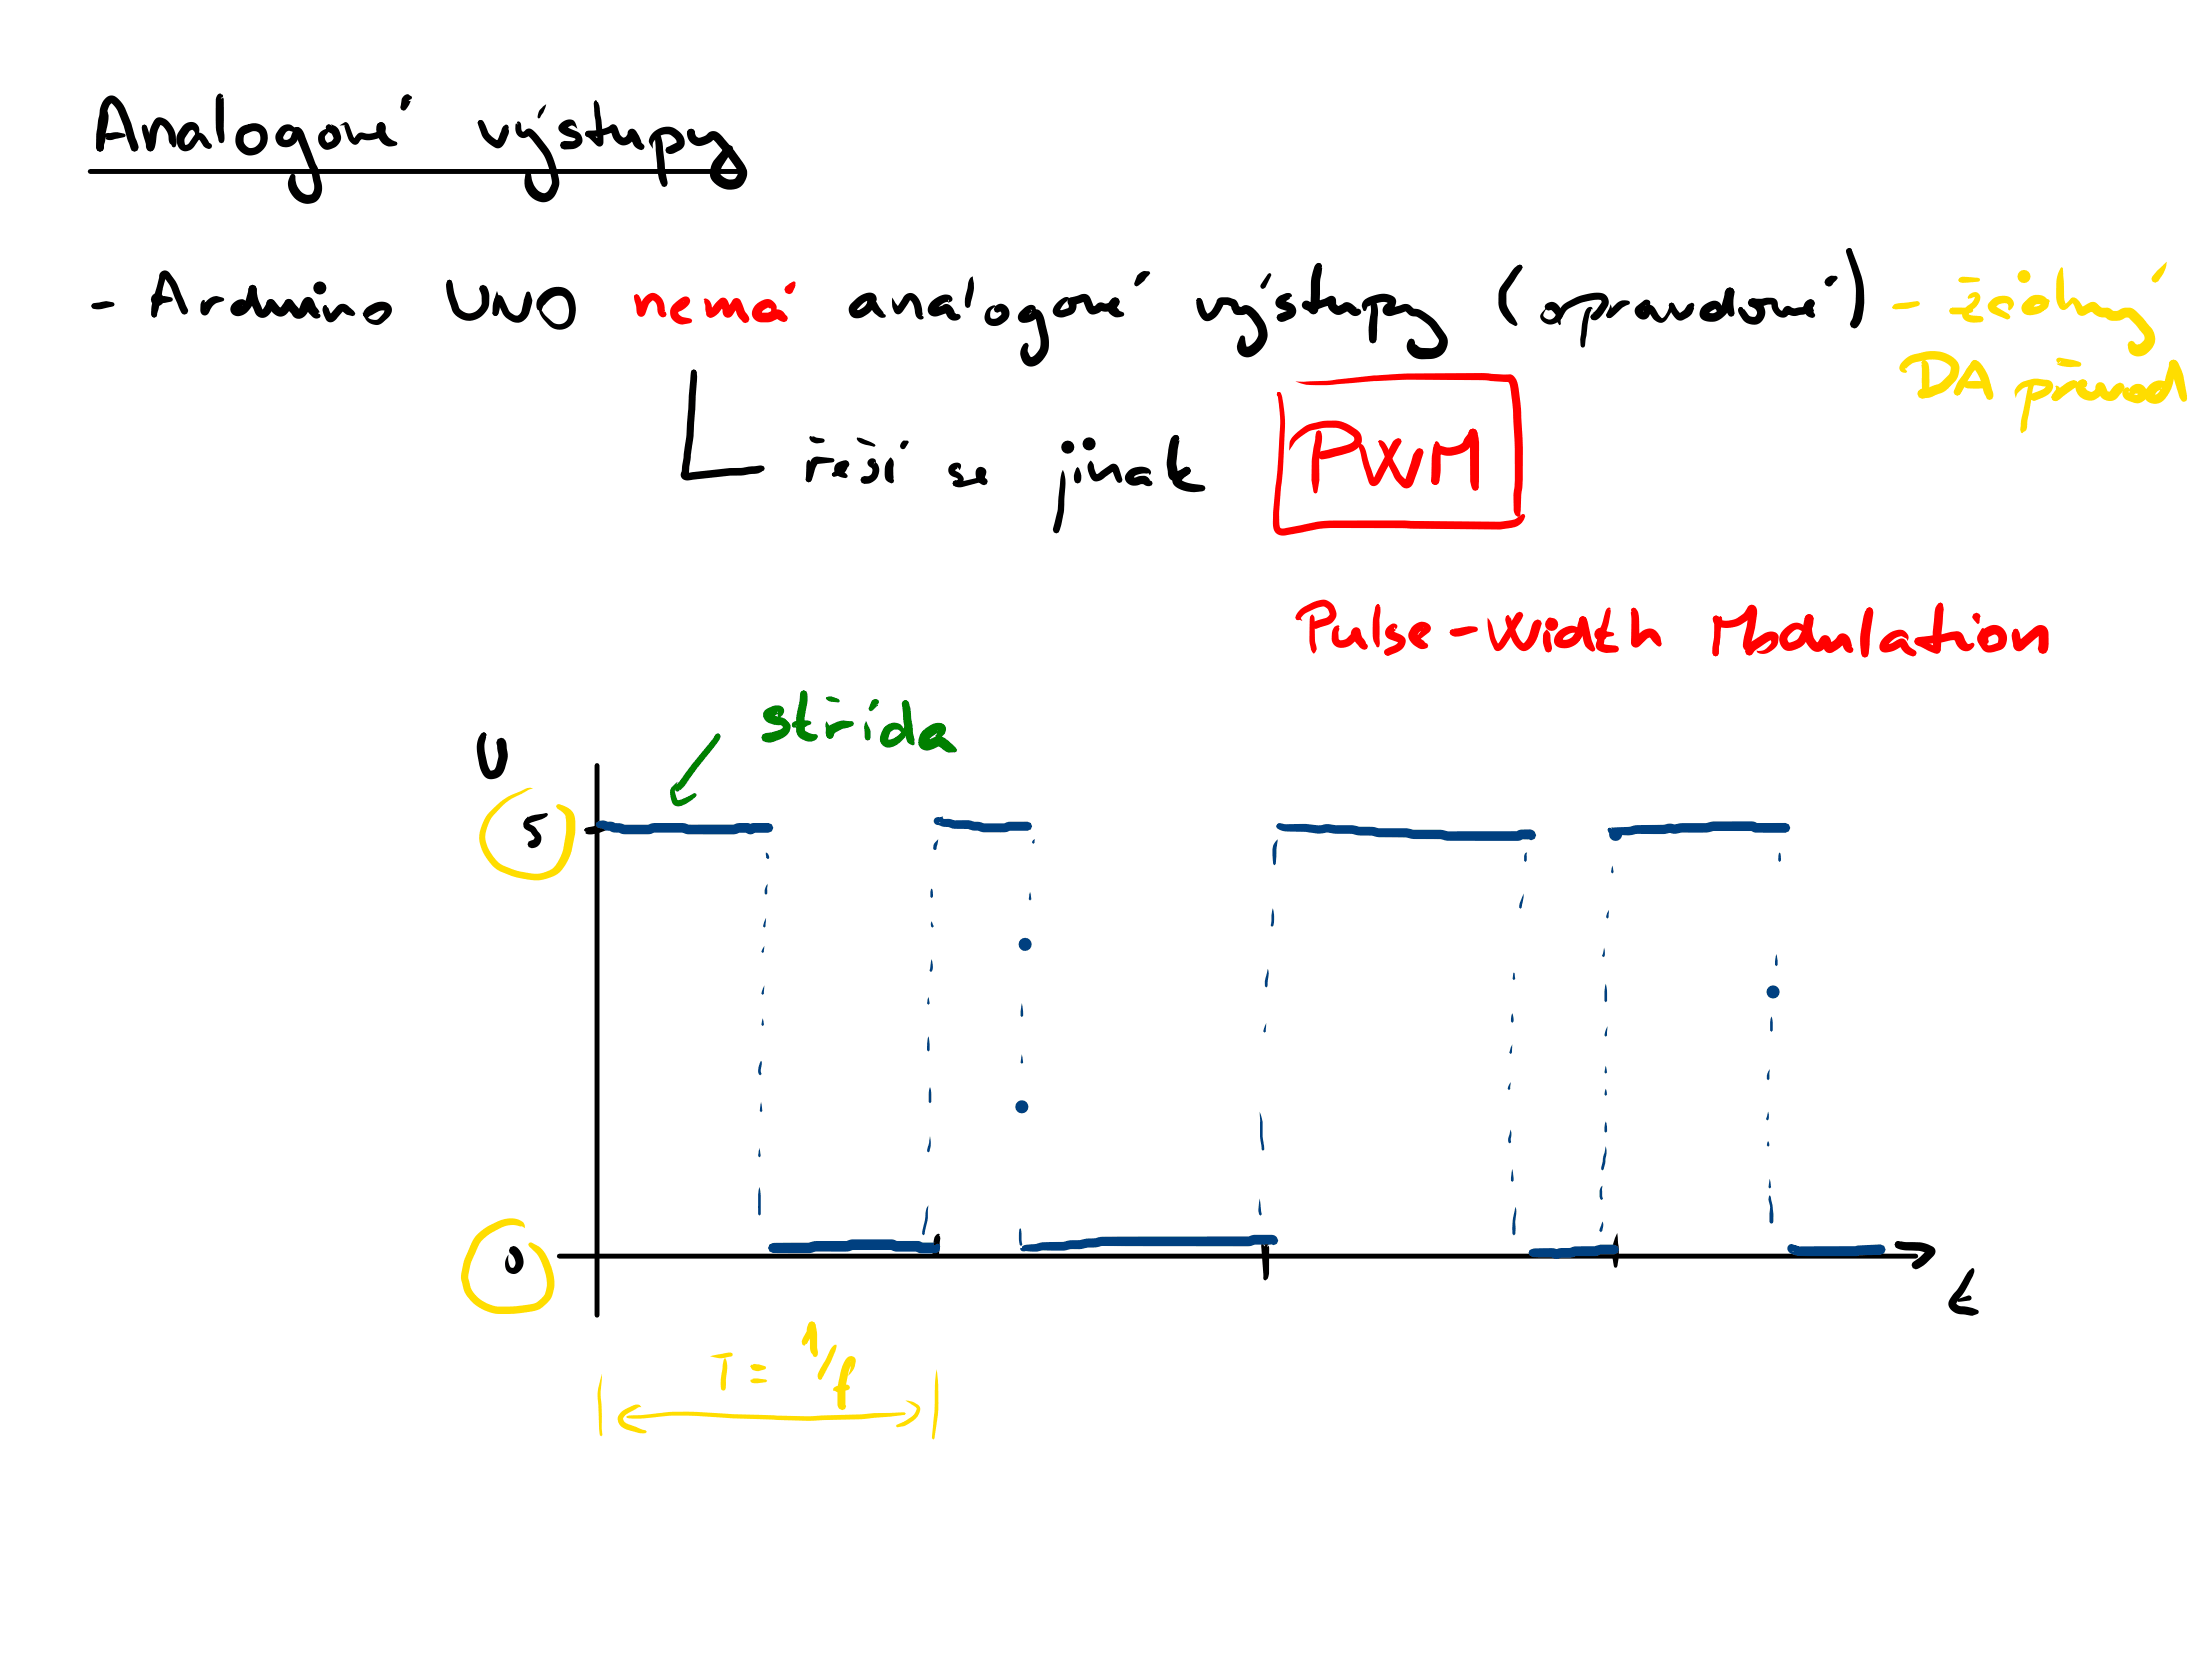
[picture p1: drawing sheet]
<svg xmlns="http://www.w3.org/2000/svg" width="813mm" height="610mm" viewBox="0 0 813 610" stroke-linecap="round" stroke-linejoin="round" font-family="sans-serif">
<g fill="#000">
<path d="M80 34.8a1.02 1.02 0 0 1 1.6-.1 .61 .61 0 0 1 .4 .7 .61 .61 0 0 1-.6 .5l-.3 .3 .9-.3a47.8 47.8 0 0 1 .2 11.4l.3 4.3-.3 .7-.8 .3a1.71 1.71 0 0 1-1.2-1.7l-.5-1.7a59.7 59.7 0 0 1-.1-13.7zM148.4 35.3l1.4-.7 1.5 .8 .2 .5-.2 .5-1.1 .7h.7a5.1 5.1 0 0 1-2.6 3.6l-.8-.4-.3-.8 .5-3.1zM199.8 39l1-.7a12.7 12.7 0 0 1-2.3 4.9l-.4 .4-.5-.6a4.9 4.9 0 0 1 2.2-4zM218.8 36.9l.7 .4-.2 .5-.7-.5zM219.1 36.9l.4 .8-.7-.1zM218.5 37.3l.6-.4 .8 .8 .4 1.1 1.5 11.6a3.5 3.5 0 0 1-.5 3.2 2.15 2.15 0 0 1-3-1.2l-1.5-1.6-1.3-.7-.4-.9 .3-.7 .8-.4 .6 .2 3.9 3.4h-.7l-.5 .6v-2.1l-.9-7.7-.3-4.5zM38.7 36.2a3 3 0 0 1 4.8 .2l1.4 1.6a31.7 31.7 0 0 1 4.8 12.4l1.2 3.3-.4 1.6-1.1 .5-1-.4-1.3-3.5a47.1 47.1 0 0 0-4.5-12.2l-1.6-1.8a4.3 4.3 0 0 0-1.5 2.8l-.6 3.7a40.1 40.1 0 0 0-.7 9.9l-.4 1-1 .5a1.93 1.93 0 0 1-1.5-2.4l.1-4.3 1.1-7a9.7 9.7 0 0 1 1.2-4.6zM38.6 49.2l2.2-.4a7.6 7.6 0 0 1 4.7 .3l.5 .2 .2 .4-.2 .5-5.3 1.3a1.56 1.56 0 0 1-1.8-.7l.3-.3-.9-.1-.2-.5zM37.9 40.8l.7-.3 .7 .3 .3 .7-1 1.6-1-1.6zM38.3 49.4l.5-.2 .5 .2 .2 .5-.3-.2v.7l-1-.3zM37.9 40.8l.7-.3 .7 .3a8.5 8.5 0 0 1-.1 6.6l-1 6.9-.4 1-1 .5-1-.5a4.5 4.5 0 0 1 .1-3.9v-.3a20.3 20.3 0 0 1 1.2-6.7l.2-1.9zM52.4 46.1l.7-.3 .6 .3 .3 .6-.5 .4-.4 .9-.5-.9-.5-.4z"/>
<path d="M52.4 46.1l.7-.3 .5 .2 .4 .5 2.1 7-.7-.5 .9 .4 .3 .9-.4 1-1 .3a2.43 2.43 0 0 1-1.6-2.7l-1.4-5.5zM57.2 43.6a3.8 3.8 0 0 1 5.2 1.6 12.8 12.8 0 0 1 2.5 7.5l-.4 1.2-.6 .3-.6-.2-.3-.8a3.1 3.1 0 0 1-1.1-3.1 6.2 6.2 0 0 0-2.7-4.1l-.6-.2 .6-.2-1.3 2.7-.5 3.1a4.9 4.9 0 0 1-1.5 4.1l-.6 .1-.9-.3-.4-1 .2-.7 .5-.5-.4 .4 .9-6 1.3-2.9zM67.4 46.1a3.2 3.2 0 0 1 4-1.1 3.2 3.2 0 0 1 1.7 3.9l-1.3 2.1v-1a1.98 1.98 0 0 0-1.2-2.3l-1 .5-1.3 2.1a3.2 3.2 0 0 0-.2 2.9h.6l.6-.4 2-2.9a2.39 2.39 0 0 1 4.2 .3l1.3 2.2 1 .6 .2 .7-.4 .7-.9 .3-1.7-.8-2-2.8 .5-.3-2.1 3.1a3.5 3.5 0 0 1-4 1.6 3.5 3.5 0 0 1-2.5-3.6v-1.2l.3-1.4zM88.1 47.1a3.7 3.7 0 0 1 5.1-.6l.3 .8-1 .2a3.6 3.6 0 0 0-3 3.2 3.6 3.6 0 0 0 2.3 3.7 3.5 3.5 0 0 0 3.6-2 3.5 3.5 0 0 0-.7-3.9l-1.7-.3-3.2 1.3-.6-.3a2.18 2.18 0 0 1 .7-2.4l.8-.8a5.1 5.1 0 0 1 5.9 .3 5.1 5.1 0 0 1 1.7 5.7 6 6 0 0 1-5.1 5 6 6 0 0 1-6.3-3.3 6.6 6.6 0 0 1 1.2-6.6zM103.1 46.8a3.5 3.5 0 0 1 5.9 1.3l.1 1.7-1.2-1.4-1.7-.4-.8 .3-1.3 2.1 .2 .8a1.96 1.96 0 0 0 2.4-.6l1-2.8a1.49 1.49 0 0 1 1.5-1.1l1 .4 .4 1.1-.9 2.3a4.8 4.8 0 0 1-6.6 3.2 3.9 3.9 0 0 1-.4-6.4zM108.1 47.1l1.1-.4 1 .2a4.9 4.9 0 0 1 2 3.4l4.7 11.6a25.8 25.8 0 0 1 1.5 8.1 5.3 5.3 0 0 1-3.2 4.6 5.3 5.3 0 0 1-5.6-.8 6.9 6.9 0 0 1-2.9-9.2l.3-.6 .6-.2 .7 .3 .3 1a6.4 6.4 0 0 0 4.3 6.5l1.5-.2a3.2 3.2 0 0 0 1-3.8l-1.1-4.7-5.8-13.5 .6 .2-1-.4-.4-1.1zM120.4 45.9l1.3 .3 .2 .5-.2 .5-.6 .3 .3 .2-.5 .1-.7-.3-.3-.7zM120.1 46l.8-.3 .6 .2 .5 .5-.2-.7 1.7 .8 1 1.2 .8 2.1a4.7 4.7 0 0 1-6.6 4.7 3.8 3.8 0 0 1-1.8-4.2 3.8 3.8 0 0 1 3.5-2.8l1.4 1h-1l-.4 .5a2.08 2.08 0 0 0-.1 3.5l1.5-.6 .8-1.2-.6-1.5-1.6-.9-.5-.8-.1-.7zM124.8 46.1l.8-.5a1.47 1.47 0 0 1 2.2-.4l.5 .8 1.6 4.2 .9 1-.7 .1 .1-.3a3 3 0 0 1 4.6-1.9 6.3 6.3 0 0 0 4.2-.9l.1-1 .6 .6-.8-.5-.3-.9 .4-1.1 1.5-.4a3.2 3.2 0 0 1-.5 5.5 9.2 9.2 0 0 1-7.2 .7l.4-.2-1.1 1.2a1.8 1.8 0 0 1-1.7 1.1 1.8 1.8 0 0 1-1.6-1.1l-.8-1.2-.7-2.2-.7-2.4 .3-.1zM138.9 45.4l1.1-.5 1.1 .4 .4 1.1-.3 1 .3-.5a5.5 5.5 0 0 0 4.4 5.3l.2 .6-.2 .5a4.9 4.9 0 0 1-7-3.1 4.8 4.8 0 0 1 0-4.8zM176 44.4l.7-.3 .7 .3 .3 .9h-.4v.9l-1.5-.7-.2-.5zM175.9 44.4l.8-.3 .9 .4 1.5 3.1a7.8 7.8 0 0 0 4.1 4.2l-.6 .1 2.5-5.6 .9-.6 .7 .3 .3 .7-.1 .7a2.73 2.73 0 0 1-.3 2.7 6.3 6.3 0 0 1-2.7 4.2 3.8 3.8 0 0 1-3.9-1.3 9.3 9.3 0 0 1-3.9-6.1l-.5-1.7z"/>
<path d="M190.2 44.8a1.03 1.03 0 0 1 1.4 1.1l.2 2 .6 .5a2.42 2.42 0 0 1 3.9-.3l4.4 5.3a28.6 28.6 0 0 1 4.9 14.6 9.3 9.3 0 0 1-2.5 5 5.5 5.5 0 0 1-7.9-.6 7.5 7.5 0 0 1-2.4-6.2l.5-3.2 .2-.6 .7-.3 .6 .3 .2 .6 .6 3.1a5.4 5.4 0 0 0 4.5 4.9l1.3-.8 1.4-2.7a24.1 24.1 0 0 0-4.3-12.4l-4.5-5.3 .8-.1a3.1 3.1 0 0 1-3.6 .7 3.1 3.1 0 0 1-1.7-3.2l.1-1.8 .9 .1h-.6zM206 45.5a3.5 3.5 0 0 1 5.3-.7l.9 2.5-1.2-.9-.8-.3-1.4 .7-.6 .7 .2-.5-.3-.7 1.5 1 1.8 .7a3.4 3.4 0 0 1 2.7 3.6 3.4 3.4 0 0 1-3.1 3.1l-3.6 .2-1.1-.4-.5-1.1 .5-1.2 1.1-.4 2.9 .1 1.3-.5v.2l-.2-.7-3.9-1.3a2.59 2.59 0 0 1-1.9-3.6zM215.6 48.2l.2-.1a15.2 15.2 0 0 0 9.3-2.4 2.41 2.41 0 0 1 2.3 2.4l.7 1.5 1.1 1 .8-.4 .7-1a1.68 1.68 0 0 1 1.3-1.9 1.68 1.68 0 0 1 2 1.1l.9 1.5 .9 2.4 1 1 .2 .7-.4 .8-.8 .4-1.2-.4a3.7 3.7 0 0 1-1.9-2.1l-1.4-2.9a1.34 1.34 0 0 0 2.3-.7 4.3 4.3 0 0 1-3.7 4.2 4.3 4.3 0 0 1-4.7-3l-.8-2.5 .7 .4 1-.2a16.8 16.8 0 0 1-9.7 2.3l.3-.2-.5 .2-.8-.3-.3-.8zM240.2 48.6a6.6 6.6 0 0 1 7.2-1.7 6.6 6.6 0 0 1 4.3 5.9 3.2 3.2 0 0 1-1.7 2.4l-3 1.3-1 .1-1-.4-.4-1 .4-1 3.7-1.7a4.1 4.1 0 0 0-7-2.1 3.7 3.7 0 0 0-1.8 3.2l.1 1-.8-1.2a3.1 3.1 0 0 1 .6-4.4zM241.1 49.3l.7-.3 .7 .3 .3 .8-.5 .1 .1 .8-1.4-.7-.2-.4zM241.1 49.3l.7-.3 .6 .2 .6 1.1 .6 2.8 .9 9.4 .9 4.3-.3 1.6-.9 .3-.8-.3-.4-.8a18.3 18.3 0 0 1-1.5-7.7l-.7-9.3zM253 47.8l1.1-.5 .4 .1a1.44 1.44 0 0 1 .9 2 1.44 1.44 0 0 1-2.1 .6l.2-1.2-.3 .2a.79 .79 0 0 0 .4 1.1l-.7-.5-.3-.8zM253.2 47.6l.8-.3 1.1 .5 .4 1-.1 .5 .1-.5a1.87 1.87 0 0 0 1.3 1.8 6.6 6.6 0 0 0 4.3-2.2l1.2-.2a5.3 5.3 0 0 1 4 2.9l3.4 4 2.4 3.2a11.7 11.7 0 0 1 2.5 4.4 6.1 6.1 0 0 1-8.6 6.6 6.5 6.5 0 0 1-5-5.4l.7-3.5a16.3 16.3 0 0 1 5.7-6.6l.9-.4 .9 .3 .3 .9-4.1 6.6-.6 2.7a4.6 4.6 0 0 0 5.3 1.8l.8-1.1a2.01 2.01 0 0 0-.2-2.6l-3.4-4.9-5.2-5.8 .4-.2a7.5 7.5 0 0 1-7.1 2.2 4.5 4.5 0 0 1-2.7-5zM33.9 111.7l2.6-.6a9 9 0 0 1 4.8-.1l.6 .3 .2 .6-.2 .5a15.4 15.4 0 0 1-7.2 1.2l-.8-.4-.3-.7zM33.9 111.7l.7-.3 1 1.1-1 1-.7-.3-.3-.7zM59.2 100a2.07 2.07 0 0 1 3.2 .4l2.8 4.1 3.8 9.2 .2 .6-.4 .9-1 .4-.7-.2a6.7 6.7 0 0 1-1.9-3.9l-2.4-5.9-2.5-3.8h.5l.1-.2-1 4.2a25.4 25.4 0 0 0-2.1 8.8 1.75 1.75 0 0 1-1.1 2.1 1.77 1.77 0 0 1-1.1-2.2 27.2 27.2 0 0 1 2.1-9.3l.9-4.3zM56.9 109.8l1-.2-.3-.2a6.3 6.3 0 0 1 5.7 0l.3 .6-.3 .6-5 1-1.1-.3-.6-.8z"/>
<path d="M56.9 110l1-.5 .5 .5-.3 .9 .2-.2-.8 .6-.6-.3-.2-.6zM56.9 109.8l.6-.2 .8 .5-.1 1-.7 .3-.8-.5zM59.2 105l.6 .5-.5 .5-.5-.5zM58.6 105.3l.7-.3 .5 .5-.1 .4a26.5 26.5 0 0 1-1.6 8.2l-.7 2.3-.7 .3-.8-.3-.3-.8 .1-.9 2.4-8.5zM59.3 105.1l.3 .2 .1 .6-.7-.2zM74.4 110.4l.7-.2 .3 .4-.3 .5 .5 .1 .4 2.6a1.05 1.05 0 0 0-1.7-.1 6 6 0 0 1 5.4-4.9l2.5 .7 .2 .5-.2 .6-3 1-1.7 1.8a2.44 2.44 0 0 1-3 2.3l-.7-.8-.2-.9a5 5 0 0 1 .6-3.4zM91.8 105.1l1.1-.5 1 .5 .5 1.1a13.2 13.2 0 0 1-4.1 9 3.3 3.3 0 0 1-5.6-1 4 4 0 0 1 5.1-4l.8 1.1-.1 1.8-1.3-1v.4l-1.5 1.2-.2-.5a3.9 3.9 0 0 0 3-3.3zM91.8 105.1l1.1-.5a2.17 2.17 0 0 1 1.5 2.6 16.3 16.3 0 0 0 2 6.2l.2 .4 1.3-2.4a1.64 1.64 0 0 1 1.6-1.5l1.1 .4 .5 1.2-.3 .9 .3-.7a6.4 6.4 0 0 1-4.6 5.1 3.6 3.6 0 0 1-3.3-3.2 15.3 15.3 0 0 1-1.9-7.4zM98.4 110.3l1.1-.4 1.1 .3 2.6 2.9h-.2l1.7-2.1-.2 .4a1.69 1.69 0 0 1 1.6-1.6l1.2 .5 .5 1.2-.3 1.1-1.2 1.7a3.5 3.5 0 0 1-6.1 .5l-1.7-2.2 1 .5-1.1-.5-.5-1.1zM105 110.3l1.1-.5 1.1 .4 3.1 4-.7-.4 1.1-2.2a2.64 2.64 0 0 1 3.8-2.1l.7 .9 .9 2.2 1.3 1.9 .1 .3-.5 .3 .6 .4 .3 .6a1.89 1.89 0 0 1-3.3 .1 8.3 8.3 0 0 1-2.6-4.3 1.45 1.45 0 0 0 2.3 .2l-.2 .3a7.5 7.5 0 0 1-2.5 4.2 2.91 2.91 0 0 1-4.6-1.5l-2-2.5 1.1 .5-1.1-.5-.5-1.1zM116.2 104.1l.5-.1 .7 .4 .3 .6-.1 .9-1.4-.8zM119.3 112.1l.8 .6-.3 .6a.63 .63 0 0 1-.9-.6z"/>
<path d="M119 112.7l.8-.5 .2 .9-.6 .1zM119 112.5l.8-.4 .4 .8a2.18 2.18 0 0 1 1.2 1.9l.7 1.3-.9-.4 2.5-2.9a3.1 3.1 0 0 1 5.1 .3l1.3 1.2 .5 .9-.3 .7-1.1 .1a4.5 4.5 0 0 1-3.1-1.4l-2 2.1a2.48 2.48 0 0 1-2.6 1.7 2.48 2.48 0 0 1-2.2-2.1 3.4 3.4 0 0 1-.3-3.8zM134.9 113l2.7-1.6a4.5 4.5 0 0 1 6.3 1.4 3.7 3.7 0 0 1-1.4 4.1l-1.8 1.6a4.6 4.6 0 0 1-7-2.6l-.4-1 .8 .7a3.7 3.7 0 0 0 5.2 1.4l1.6-1.7 .4-1.3-1.9 .3-4.6 2.5-1-.4-.4-.9 .5-1.3zM164.5 103.1l.7-.3 .7 .3 .3 .7-1 2.1-1-2.1zM164.5 103.1l.7-.3 .7 .3 .6 1.4a30.7 30.7 0 0 0 2.4 8.8 4.6 4.6 0 0 0 4.7 1.7 4.6 4.6 0 0 0 3.5-3.5l-.1-3-.9-2.4 .4-1 1.1-.4a3.3 3.3 0 0 1 2.2 3.3v3.5a7.3 7.3 0 0 1-5.9 6.2 7.3 7.3 0 0 1-7.7-3.8l-.4-1.2a18.3 18.3 0 0 1-1.7-8.9zM182.3 109a1.7 1.7 0 0 1 1.8-.4 1.7 1.7 0 0 1 1.1 1.4l1.9 4.2 2 1.6a1.35 1.35 0 0 0 1.8-.3l.8-1.3 .8-4 .8-2.3 .3-.6 .6-.2 .5 .2 1 3.1-1.1 4.5a4.7 4.7 0 0 1-7.7 2.4l-1.3-1-.8-1-2.1-4.7a.95 .95 0 0 0 1.4-.1l-1 5-1 .6-.7-.3-.3-.7 .5-4.4zM182.7 107a9.9 9.9 0 0 1 .4 5.8l.1 2.3-.3 .7-.8 .3-.9-.6-.1-.5a16.2 16.2 0 0 1 1.6-8zM199.5 107.7a6.8 6.8 0 0 1 10.6 .2 10.4 10.4 0 0 1-.4 11.7 5.7 5.7 0 0 1-8-.2 10.2 10.2 0 0 1-3.9-8.8 13 13 0 0 0 5.8 8 3.6 3.6 0 0 0 5.4-2.7 6.6 6.6 0 0 0-2.2-7l-.2-.1a5.7 5.7 0 0 0-6.2 3.1l-.6 .5-.7 1.4-.7 .4a2.04 2.04 0 0 1-1.2-2.3 4.4 4.4 0 0 1 1.3-3.2z"/>
<circle cx="109.2" cy="48.1" r="1.48"/>
<circle cx="120.8" cy="46.9" r="1.1"/>
<circle cx="140" cy="46.4" r="1.5"/>
<circle cx="176.7" cy="45.2" r="1.07"/>
<circle cx="216.2" cy="49.2" r="1.09"/>
<circle cx="241.8" cy="50" r=".99"/>
<circle cx="254" cy="48.8" r="1.45"/>
<circle cx="182.1" cy="115.1" r="1.05"/>
</g>
<g fill="#000">
<path d="M32.5 62.4l.7-.3h240.6l.6 .3 .3 .6-.3 .6-.6 .3h-240.6l-.7-.3-.2-.6z" fill-rule="evenodd"/>
<circle cx="57.9" cy="110" r="2.41"/>
<circle cx="117.6" cy="105.8" r="2.41"/>
</g>
<g fill="#f00">
<path d="M233.1 108.8l.9-.6 .6 .2 .2 1v-.2l-.8 1.5z"/>
<path d="M233.3 108.4l.7-.3 .9 .6a12.2 12.2 0 0 1 1.7 5.6 1.16 1.16 0 0 0-1.9 0 9 9 0 0 1 3.1-5.8 3.4 3.4 0 0 1 5.4 1.1 8.9 8.9 0 0 1 1.3 4.6v.2l-.5-.1 .8 .4 .3 .8-.4 .8-1.1 .3-1.2-.7a5.6 5.6 0 0 1-.9-3.6l-.5-1.1-1-.9-1 .9a8.2 8.2 0 0 0-1.7 4 1.66 1.66 0 0 1-1.9 1.2 1.66 1.66 0 0 1-1.4-1.7l-.2-2.3-.7-2.7z"/>
<path d="M247.7 111.7a6.5 6.5 0 0 1 4.6-2.7 2.09 2.09 0 0 1 1.4 1.9 2.09 2.09 0 0 1-1.3 1.9l-2.8 1.7-1.3 .1-1.7-.3 1.2-.3a5.8 5.8 0 0 0 3.6-3.3h-.1a.79 .79 0 0 0 1 .9l-2.6 2.2a1.23 1.23 0 0 0-.2 1.6l1.5 1.1 3.2 .7 .2 .7-.2 .6-.7 .3-2.6 .4a4.4 4.4 0 0 1-4.2-2.6 4.4 4.4 0 0 1 1-4.9z"/>
<path d="M258.7 110a1.82 1.82 0 0 1 2.7 1.5l.4 1.9 .8 1.9-.4 1-1.1 .4-1.1-.5-.3-.4-.7-5.4z"/>
<path d="M260.1 114.2l1.5-.4h-.8l1.9-2a6.6 6.6 0 0 1 2.9-2.4 3 3 0 0 1 2.6 2.9l.4 2a1.17 1.17 0 0 0-1.7-.3l1.9-2.9a1.85 1.85 0 0 1 1.6-1.6 1.85 1.85 0 0 1 2 1.2l1.5 3.7 1.4 2.2 .2 .7-.4 1-1.1 .4-.7-.2-1.4-1.5-.9-1.2-1.3-4a1.23 1.23 0 0 0 2.1 .1l-2.5 3.8a2.1 2.1 0 0 1-2.6 .7 2.1 2.1 0 0 1-1.1-2.4l-.8-2.1a1.2 1.2 0 0 0 1.9 .1l-1.3 1.4a5.3 5.3 0 0 1-4.7 3.3l-.8-.6-.3-.8z"/>
<path d="M278 111.8l1.2-.9a3.7 3.7 0 0 1 3.9-.9 3.7 3.7 0 0 1 2.4 3.1 2.16 2.16 0 0 1-2.1 1.8v-1.7l-.3 .3-.9-.6 .1 .1a3.6 3.6 0 0 0-2.4 2.2l-.1-.4 2.6 .1 1.5-.8a3.6 3.6 0 0 1 5 1.7l.5 .5 .2 .7-.4 1-1 .4-2.6-1.2 .2 .1-2.7 1-3.2 .1a3.5 3.5 0 0 1-3.3-2.3 3.5 3.5 0 0 1 1-3.9z"/>
<circle cx="234" cy="109.1" r=".88"/>
</g>
<g fill="#f00">
<path d="M290.3 104.3l1-.6 1.1 .7-.2 1.2-1 .5-.8-.4-.3-.8z" fill-rule="evenodd"/>
<path d="M288.7 105.4l2.5-1.7 .9 .4 .3 .8-1.1 2.6-1.3 .6-1.2-.5-.4-1.2z" fill-rule="evenodd"/>
<circle cx="291.8" cy="104" r=".65"/>
</g>
<g fill="#000">
<path d="M483.9 97l.9-.4 .8 .4 .3 .8-.3 .8-.8 .4-.9-.3-.3-.9zM484 97l.8-.3 .7 .3 .4 .6-.5 1a.61 .61 0 0 1-.6 .6 .61 .61 0 0 1-.6-.6l-.6-.6zM483.8 97.1l1-.5 .8 .4 .4 .8-.3 .8 .3-.3v.2a32 32 0 0 0-.7 9.5l-.4 4.4a3.1 3.1 0 0 1-1.3 3 2.17 2.17 0 0 1-2.6-1.1l-1.1-1.1a1.11 1.11 0 0 0 1.3-.6 1.11 1.11 0 0 0-.3-1.4l1.4 .2 4.6-1.6a3.6 3.6 0 0 1 3.5-.8 3.8 3.8 0 0 1 .8 2.8l1 .7-.4 .1 1.5-.8a2.89 2.89 0 0 1 4.5 .6l1 .7-.1 .4 .6-.1 .8 .3a1.62 1.62 0 0 1-1.2 2.3 3.3 3.3 0 0 1-3.5-1.5l-.5-.4 .9-.2-2.6 1.6a4.3 4.3 0 0 1-5.1-5.1 1.3 1.3 0 0 0 1.7 1.2l-6 2.3a4.4 4.4 0 0 1-5.1-1.2 1.85 1.85 0 0 1 1.1-2.2 1.85 1.85 0 0 1 2.4 1l1.3 1.2a1.34 1.34 0 0 0-2.1 .8l.5-5.5a20.2 20.2 0 0 1 1.7-10.7zM558 97.5l.7-.3 .7 .3 .3 .7-.3 .7h-.7l-.4 .3-.4-.7zM556.8 98.4l1.2-.9 .7 .7-.9-.4 .9-.6 .7 .3 .3 .7-.1 .4-.9-.4 .7 .9-5.4 8-.2 1a8.3 8.3 0 0 0 1.2 6.2l1.2 1.8a3.7 3.7 0 0 1 1.5 3.5 3.5 3.5 0 0 1-3.7-1.8 11.1 11.1 0 0 1-2.9-11l.5-1.3zM679 91.4l1-.3 .7 .5 .2 1.2-.8 .9-.7-.9-.3 .2 .5 .3-.7-.4-.2-.7zM678.8 91.7l1-.6 .7 .3 .4 .8-.2 .5 .2-.6 .1 .2a49.2 49.2 0 0 1 4 12.2 30.7 30.7 0 0 1-1 13.8l-1 1.7-1.3 .7-1.2-.5-.5-1.1 .8-1.8a27.8 27.8 0 0 0 1.5-9.7l-.3-3.7a52.8 52.8 0 0 0-3.3-11.2zM312.9 111.5a9.4 9.4 0 0 1 7.2-4 2.18 2.18 0 0 1 2 1.4 2.18 2.18 0 0 1-.5 2.3l-.2 .7-.5-1.1-.8-.7a6.1 6.1 0 0 0-3.3 1.7l-1.7 1.8 .1 .6-.3-.2a4.8 4.8 0 0 0 3.8-2.8v.1a1.66 1.66 0 0 1 1.3-1.9 1.66 1.66 0 0 1 1.9 1.1l3 4.7a.83 .83 0 0 1 .7 1.1 .83 .83 0 0 1-1.2 .5l-1.3-.4a9.4 9.4 0 0 1-3.7-4.5 1.31 1.31 0 0 0 2.2-.7 7.1 7.1 0 0 1-7.7 5.6 3.3 3.3 0 0 1-1-5.3zM328 109.4l2.6 3.9-.5-.3-.5 .2 1.7-2.6a3.9 3.9 0 0 1 3.3-3l1.5 .5a8.5 8.5 0 0 1 3.1 7.1l-.3 .7 .5 .3a.99 .99 0 0 1-.4 1.1 .99 .99 0 0 1-1.1 0 3.4 3.4 0 0 1-1.6-3.5l-.7-2.3-.9-1.2-2.2 3.2a2.37 2.37 0 0 1-3.2 1.7l-.7-.9a8.5 8.5 0 0 1-.6-4.9zM342.4 110.9a6.7 6.7 0 0 1 6.8-2.4 1.29 1.29 0 0 1 .9 1.2 1.29 1.29 0 0 1-.7 1.2l-.9 .3 .2-1.1a.87 .87 0 0 1-1.1 .9 5.3 5.3 0 0 0-3.3 2.9l-.5-.8 2.7-.9a2.69 2.69 0 0 1 4.1 1.8l.4 .9 .6 .5 1.3 .2a1.52 1.52 0 0 1-1.4 2.2 3.5 3.5 0 0 1-3.9-2.8l-.3-.3 .6 .1 .7-.3-3 1.4a2.86 2.86 0 0 1-3.8-.3 2.86 2.86 0 0 1 0-3.9zM356.8 102l.8-.5 .1 1.3a14.4 14.4 0 0 1-.8 8.3l-.4 1.8-.7 .3-.8-.3a11.1 11.1 0 0 1 .7-7.2l.4-2.3zM363.2 113.3l.8-.6a1.54 1.54 0 0 1 2-.2l-.4 .3a3.1 3.1 0 0 0-1.5 3.7l.7 .6 1.7-.2 1.6-1.4v-.6l-.4-.4a1.76 1.76 0 0 1-2 .1l-.4-.9 .4-1a3.2 3.2 0 0 1 4.2-.3 3.2 3.2 0 0 1 .9 4.1 6.4 6.4 0 0 1-3.6 3 3.6 3.6 0 0 1-5.2-3.3l.4-1.7z"/>
<path d="M375.2 114.4a5.1 5.1 0 0 1 4.5-2.3 1.39 1.39 0 0 1 1.1 1.3 1.39 1.39 0 0 1-.9 1.4l-.9-1.1 .5 .9-2.4 2.1-.2-.5-.5-.3 1.4-.1 .9-.5a2.64 2.64 0 0 1 3.3-1.4 7.2 7.2 0 0 1 2.4 5.4 17 17 0 0 1 .9 9.6 7.8 7.8 0 0 1-5.7 5.8 3.8 3.8 0 0 1-4.3-3.5 4.7 4.7 0 0 1 1.9-5.3l.7 .3 .2 .7-.3 1.4 .1 1.1 1 1.7 .4 .1a6.1 6.1 0 0 0 3.1-7.3l-1.4-5.9-.7-1.6 .8 .1 .7-.3a6.4 6.4 0 0 1-6.7 2.1 2.49 2.49 0 0 1 .1-3.9zM388.9 110.9l.6-.5a3 3 0 0 1 3.3-1.1l.3 .7-.4-.1-.2 .4a9.5 9.5 0 0 0-2.9 4l-.1-.5 1 .1 2.2-.7 .2-.7a2.04 2.04 0 0 1-.3-2.2 2.04 2.04 0 0 1 1.8-1.2l1.7-.4a3.1 3.1 0 0 1 5.1 1.8l1.1 2.4-.6-.3 .9-.2a2.39 2.39 0 0 1 2.6-1.2l1.6 .3 1.2-.4 .6-.6-.1 .4 .2 .9-.3-.9 .5-1.2 1.1-.4a1.99 1.99 0 0 1 1.5 1.8 1.99 1.99 0 0 1-1.2 2 5.5 5.5 0 0 1-5.8 1l.8-.3a5.2 5.2 0 0 1-3.3 1.8 2.56 2.56 0 0 1-2.7-2l-1.2-3 .5 .3-4.5 1.2a1.27 1.27 0 0 0 1.2-1.6 3.7 3.7 0 0 1-2.4 5.5l-1.1 .3a3.3 3.3 0 0 1-4.8-2l.5-1.6zM408.7 109.8l1.3-.5 1.1 .4 .5 1.2-.5 1.1-1.1 .5 1.1-.5-.5 1.1-.1-.2 1.1 1.3 1.5 .7 .2 .6a2.13 2.13 0 0 1-2.1 1.1 3.7 3.7 0 0 1-3.9-2.4 3.7 3.7 0 0 1 1.4-4.4zM418.6 100.7l2-1.1 2 .3 .2 .5-1.7 2a5.8 5.8 0 0 1-3.2 2.9l-.7-.3-.3-.7 1.2-3.1zM440.1 109.8l.7-.3 .7 .3 .3 .7-.3 .7-.7 .2-.7-.2-.3-.7zM440.2 109.8l.6-.3 .7 .3 .2 .7-.9 1.2-.9-1.2zM440.1 109.8l.7-.3 1 .5 1.3 3.8 .9 1.6-.2-.1a5.1 5.1 0 0 0 2.9-3.3l.5-1.1a2.17 2.17 0 0 1 2.8-1.7l1.8 .1 2.2 .8 1 1.1 1.1 2.6-.3-.7-.6-.3h1.3l-.2 .1a2.97 2.97 0 0 1 4.5 .4 14.9 14.9 0 0 1 5 8.2 9.2 9.2 0 0 1-6.9 9.8 3.8 3.8 0 0 1-4.2-4.1l1.1-3.2 .3-.5 .6-.3 .8 .3 .2 .7 .5 3 .2 .2 .4-.1a6.8 6.8 0 0 0 3.8-4.1l-.3-2.1-.5-1.2a13.5 13.5 0 0 0-3.5-4.4l-.5-.3 .7-.2-.8 .5-1.2 .3a2.5 2.5 0 0 1-3.4-1.7l.2 .3-.9-2 .5 .3-.3-.1a4.8 4.8 0 0 0-3.2-.5l.6-1a10.3 10.3 0 0 1-5.5 6.8 3.3 3.3 0 0 1-3.8-2.6l-.7-2.3-.3-1.9 .1-.2 .2 .2-.2-.6zM466.1 100.7l.6-.4 .5 .2 .1 .7-2.1 4.5-.9 .5-.7-.3-.3-.9zM469.7 115.8l1.5-.8 .6 .2 .2 .6-.3 1 .3-.5 .1 .3-.4 1-1 .4-.9-.3-.4-.8zM469.8 109.2l3-1.5a1.34 1.34 0 0 1 2 1.2l-.5 .3-.4-.1 .3 .5-2.1 1.5-.1 .3-.3-1.1 2.8 1.1a3 3 0 0 1 2 2.9 3 3 0 0 1-2.1 2.9l-1.3 .5a2.32 2.32 0 0 1-3.8-1.1l.4-1 1-.4 1 .4-.8-.5 2.6-1v.3l-2.4-.7a2.49 2.49 0 0 1-2.2-1.8 2.49 2.49 0 0 1 .9-2.7zM473.8 108.1l.5-.1 .6 .4-1 1.1v-.8l-.2-.1zM501.6 110.2a10.3 10.3 0 0 1 10.5-1.3 3.1 3.1 0 0 1-.5 5l-.5 .4v-.6l-.4-.4 5.9-1.6 1.5 .3 1.8 1.6-.3-.2 .5 .1a7.6 7.6 0 0 1 5 2.2 19.3 19.3 0 0 1 6.3 7.2 6.1 6.1 0 0 1-5.3 9l-3.3 .1a4.8 4.8 0 0 1-4.7-2.1 4.8 4.8 0 0 1-.1-5.2l.9-.3 .9 .4 .5 1.7 1.6 1.1 .9 .2 3.2 .2 1.2-.3 1.1-.7 .7-1.5-.2-.8-3.5-5.1-3.5-2.7-1.8-.6a3.7 3.7 0 0 1-3.3-2l.1 .1-5 1.6a2.46 2.46 0 0 1-3.4-1.3 2.46 2.46 0 0 1 1.6-3.3l.3-.6 .2 .6a8.4 8.4 0 0 0-7.3 1.1l-.5 .1-.6 1.5-.4 .2-.5-.2-.6-1.9 .4-1.2z"/>
<path d="M504.1 110a2.93 2.93 0 0 1 2.4 3.4l-.4 11.4-.4 1-1 .4-1-.4-.4-1a27.2 27.2 0 0 1 .6-9.5zM568.1 112a3.2 3.2 0 0 1 5.4 1l.6 1a3.1 3.1 0 0 1-1.6 4.5 3.8 3.8 0 0 1-6.2-2.6l.8-1.4 1.5-1.4-1.3 2.6a2.38 2.38 0 0 0 2.4 1.7 2.38 2.38 0 0 0 2.3-1.9l-1.6-1.5-1.2 .1-1-.4-.4-.9zM574.6 112.1a21.2 21.2 0 0 1 13.7-4.5 3.4 3.4 0 0 1 2.6 5.1 12.2 12.2 0 0 1-3.8 4.8 1.41 1.41 0 0 1-1.8-.1 1.41 1.41 0 0 1-.3-1.7l1.1-.4-.8-.1 1.7-1.5 1.8-2.8-.3-.6-.5-.1-2.9 .2a21.6 21.6 0 0 0-8.7 3.2l-.8 .8-1.8 3v1.7l-.4 .4-1-1.3-.3-1.1a10.4 10.4 0 0 1 2.5-5zM584.9 115.8l1.5-.4 .5 .2 .2 .5-.6 1.1 .3-.1-1 .5-.8-.3-.3-.8zM583.5 113.2l.8-.4a.9 .9 0 0 1 1.2 .9l-.6-.1-.6 1.9-1.6 11.4-.3 .6-.5 .2-.6-.2a5.5 5.5 0 0 1-.1-4.6 27.3 27.3 0 0 1 1.5-8.4zM593.3 112.5a4.7 4.7 0 0 1 4.9-2.1l.8 .3 .2 .5-.2 .6-2.6 1.3-4 3.6-.9 .2-.7-.3-.3-.8 .3-.7 .7-.3h-.4zM592.1 111.9v-.1a7.3 7.3 0 0 1 .4 4v-.2l-.3 .9-.7 .3-.6-.2a2.71 2.71 0 0 1 .7-3.2zM590.8 115.1l.7-.3 .7 .3 .4 .7-.3 .8-.8 .3-.7-.3-.3-.8zM601.7 112.5l2.2-1.7a1.45 1.45 0 0 1 1.9-.7 1.45 1.45 0 0 1 .8 1.8l-.6 .6-.5-.4-.7 .3 .6 .3 .6-.2-2.4 2.1 .2-.4 .4 .5-.3 .2 .8-1.6a1.88 1.88 0 0 1 1.7-1.4 1.88 1.88 0 0 1 1.8 1.2l1.5 2.5 1.1 1.2 .6-.1 .7-.7a5 5 0 0 0 1.5-3.3l-.1-.8 .4-.5 .6-.1 .6 .2 .3 .7-.3 1.1-2 3.4a2.93 2.93 0 0 1-2.3 1.9 2.93 2.93 0 0 1-2.8-1.2l-2.1-2.9a1.12 1.12 0 0 0 1.4-1 4 4 0 0 1-3.4 3.9 3.1 3.1 0 0 1-2.2-4.9zM613.9 111.4l.6-.2 .7 .3 .3 .7-.5 .8-.5 .2-.7-.3-.3-.7zM613.8 111.5l.7-.3 .7 .3 1.4 2.4 1.2 1.3h-.5l1.9-1.3 1.1-1.8 1.7-.9 .6 .3 .3 .7-.1 1.2a5.7 5.7 0 0 1-4.1 4.2 2.61 2.61 0 0 1-3.4-1.4l-1.4-2.5-.3-1 .4 .4-.5-.9zM625.9 112.6a5 5 0 0 1 6-1.6l.7 .9 .4 1.3-.5 1.7-.6 .5-1-1.6-.5-.3-1.7 1.1-.5 .9-.4-.7a3.7 3.7 0 0 0 5.1-2.6l1.3-5.2 .8-1.1 .9-.3 1.2 .5 .4 1.2-.3 .9-.7 .6 .6-.6-1 4.1a7.1 7.1 0 0 1-10.3 5.1 3.2 3.2 0 0 1 .1-4.8z"/>
<path d="M634.8 106.1l1.2-.4a1.87 1.87 0 0 1 1.6 2.4l-.4 3.8 .5 3.3-.4 .8-.9 .4a4 4 0 0 1-2.2-2.7l-.3-3.7 .4-2.7 .1 .6-.1-.6zM639.4 113l.6-.2 .9 .9-.8 .8 .5-.1-.6 .2-.7-.2-.3-.7zM639.4 112.9l.6-.1 .6 .2 .2 1 .3-.5 1.6 2.1a1.74 1.74 0 0 0 1.7 .9 1.74 1.74 0 0 0 1.5-1.2 2.16 2.16 0 0 0-1.8-2.4l-1.1-.5-.4-1.2a2.21 2.21 0 0 1 1.8-1.6 5 5 0 0 1 4.5 4.2 5 5 0 0 1-2.9 5.4 5.1 5.1 0 0 1-5.6-2.1l-1.2-2a1.76 1.76 0 0 1 .2-2.2zM643 110.1l1.2-.5 3.3 .2a6.4 6.4 0 0 1 5.3 .2l.6 .9 .2 1.5a1.91 1.91 0 0 0 1.8 1.8l-.3 .1a2.08 2.08 0 0 1 3.4-1.4l1.2 .4 3-.5 1.7-1.6v1l-.2-.7 .4-1.1 1.1-.4a1.74 1.74 0 0 1 1.3 1.4 1.74 1.74 0 0 1-.7 1.8l-1.6 1.6a10.8 10.8 0 0 1-5.3 1.3l-1.5-.3-1.3-.8 .6 .2 .7-.3a3.1 3.1 0 0 1-2.9 1.8 3.1 3.1 0 0 1-2.8-1.9l-.8-1.4-.2-1.7 .2 .2-5.9 .8a2.07 2.07 0 0 1-2.9-1.5zM663.9 110.7l1.3-.7 1.5 .4 .4 1-.4 1-1 .5 .7-.1-.2 .2 .1-.3 .6 1.5-.2 .5 .6 1.1-.3 .7-.7 .3-1.7-.6-.7-.6-.7-1.9a2.94 2.94 0 0 1 .7-3zM671.4 102.4l1.8-1.1h1.5l.6 .3 .3 .6-2 2.4-1.3 .7-1.1-.5-.5-1.1zM254.3 136.1l.8-.3 .7 .3 .3 .7-1 2.8-1.1-2.8zM254.3 136.1l.8-.3 .7 .3a5.3 5.3 0 0 1 .4 3.8l-1.2 20.3-1.7 13.1-.4 1.4-.4-.9 15.7-1.8a29 29 0 0 0 8-.6l3.4-.4 1.2 .4 .3 .7-.3 .8-.7 .3a6 6 0 0 1-4.6 1l-1.9 .4-5.2 .2-14.5 1.6a2.48 2.48 0 0 1-3.6-2.4l.3-.9 1.7-13.1 1.4-20.3a5.9 5.9 0 0 1 .6-3.6zM298.5 168.6l.7-.5 1.2-.3 5.6 .6 .5 .2 .3 .5-.3 .6-.5 .2-5.6 .6 .2-.1-1 1.9-1.2 4.2-.3 .4-.8 .3-.8-.3-.3-.8 .3-.8-.3 .3 1-4.1zM296.8 169.4l.5-.5 .4 .5-.4 .4zM296.7 169.5l.6-.6a1.82 1.82 0 0 1 .8 1.9l.3 5.3-.3 .8-.8 .3-1-.5-.1-.4zM297.8 160.3l.7 .4-.3 .4h.2l-.3 .1-.5-.5z"/>
<path d="M298.1 160.2l.5 .4a.85 .85 0 0 1 1.4 .2l2.4 .3 .5 .2 .3 .6-.3 .6-.5 .2-2.8 .1a2.13 2.13 0 0 1-2-2.1zM310 169.6l.9-.4 .9 .4 .4 .9-1.4 2.8-1 .7-2.5 1.1-1.3-.2-.2-.5 .2-.6 2.8-1.8zM306 173.8l.5-.2 .6 .2 .2 .6-.2 .5-.5 .2-.6-.2-.2-.6zM306 173.9l.9-.3 .4 .4-.1 .6-.7 .5-.5-.2-.2-.6zM307.3 170.5l.8-.6a4 4 0 0 1 3.6-.4l.5 1-.4 .9-.9 .4-.8-.2 .9 .2-1.6 .7 .2-.2v.5l2.1 2.1-.3 .5-.9 .2a3.4 3.4 0 0 1-3.7-4.3zM315 161l.4-.4 .3 .4 1.5 .2a11.1 11.1 0 0 1 4.7 2.5l-.7 .4a12.6 12.6 0 0 1-5.6-1.9zM319.3 169a1.5 1.5 0 0 1 1.6-.6 1.5 1.5 0 0 1 1.1 1.3h-.6l-.2 .9 .3-.6-.3-.6a4.6 4.6 0 0 1 1.9 4.6 4.6 4.6 0 0 1-3.4 3.6l-.2 .1a2.96 2.96 0 0 1-2.8-.3l-.4-1 .4-1.1 1.1-.4 1.3 .1 1.4-1 .2-1.5-1-1a1.63 1.63 0 0 1-.4-2.5zM326.9 168.5l.5-.5a4 4 0 0 1 1 4.3v3.7l.3 .7-.3 .7-.7 .2a3.1 3.1 0 0 1-2.5-3.9 5.9 5.9 0 0 1 1.7-5.2zM331.7 162.2l.5-.3h1.2l.5 .1 .2 .5-1.5 2.4-.7 .2-.7-.3-.3-.8zM350.4 177l.9-.5 .8 .3 .3 .8-.2 .6-.9 .5-.8-.3-.3-.8zM350.5 176.9l.8-.3 .9 .5-.4-.4 1.4 .3 5.6-1.3a2.37 2.37 0 0 0 1.9-2.2v.5l.6-.5 .3 1.7 1.3 1.1 .2 .7-.4 .9-.9 .4-.6-.2a4.1 4.1 0 0 1-1.6-6.3 2.1 2.1 0 0 1 2.6 .5 2.1 2.1 0 0 1 0 2.7l-1 1.4-1 .7-6.5 1.9-1.4 .1-1.5-.5-.6-1zM349.3 170.9a2.53 2.53 0 0 1 4 0l-.1 .8-.4 1.1-.9-1 .1 .4-.9 .5 .4 .4a3.2 3.2 0 0 1 2.7 3.4l-.9 1.3-1.3 .8-.7 .1-.8-.3-.3-.8a1.16 1.16 0 0 1 1.4-1.1l.8-.6v.4l-.7-.6-1.1-.5a2.56 2.56 0 0 1-1.3-4.3z"/>
<path d="M390.7 172.8v-.1a12.5 12.5 0 0 1 .8 7.5l-.2 2.8a34.6 34.6 0 0 1-1.7 11.8l-.4 .9-.9 .3-.9-.4-.3-.8v-.7a34.1 34.1 0 0 0 2-11.3l.7-6.8zM395.6 172.1l.5-.5 .6 .5 .7 2a4.7 4.7 0 0 1-.3 3.2l-1 .4-.9-.4a5.7 5.7 0 0 1 .4-5.2zM400.5 169.7l.5-.5a7.6 7.6 0 0 1 1.6 3.8l.8 1.6-.5-.3 1.1-.5 4.3-3.1a2.12 2.12 0 0 1 3.1 1.6l1.2 3.8-.3 1-.8 .4-1-.7-1.7-4.1 .5 .3 .5-.2-3.5 2.5a3.3 3.3 0 0 1-4.9 .8l-.8-1.3a5 5 0 0 1-.1-5.1zM414.9 173a6.5 6.5 0 0 1 7.9-.3l.3 .9-.4 1-.5-.7-.3 .1a8.6 8.6 0 0 0-4.6 .8l-.8 1v-.5l.8 .2 1.6-.6 1.7-.1a2.55 2.55 0 0 1 2 1.4l.1 .3 .7 .4 .3 .7a1.83 1.83 0 0 1-2.6 .8l-1-.7 .5 .2h-1.1a3.8 3.8 0 0 1-6-2.5l.4-1.1zM431.4 160.2l.9-.4 .7 .2 .5 1.1-.4 .8-.8 .3-.7-.1-.6-1zM431.5 160.2l.8-.3 .7 .2 .4 .6-.5 1.2a.6 .6 0 0 1-.6 .6 .6 .6 0 0 1-.6-.6l-.6-.6zM431 160.4l1.3-.6 .9 .4 .3 .9-.6 1 .6-.3-1.1 8.3 .5 3.9-.4-.5-.6-.2 4.4-1.8 1 .5a2 2 0 0 1-1 2.8l-2.6 1.4a2.8 2.8 0 0 1-3.3 .1 2.8 2.8 0 0 1-1.1-3.1l-.4-3.3 .5-3.9a12.2 12.2 0 0 1 1.6-5.6zM431.8 174.7l1.9-1.8 1.9-1.2 .7-.2 1 .4 .5 1.1-.4 .9-.9 .5 .4-.2-2.9 2.7v-.7a8.7 8.7 0 0 0 5.1 1.7l2.9 .3 .8 .4 .3 .8-.3 .8a12.6 12.6 0 0 1-9.6-.7 2.87 2.87 0 0 1-1.4-4.8z"/>
<circle cx="636" cy="107.3" r="1.62"/>
<circle cx="665.6" cy="111.4" r="1.45"/>
<circle cx="436.3" cy="172.9" r="1.43"/>
</g>
<g fill="#000">
<path d="M391.4 163.7l.7-.4 .4 .7-.3 .3-.6-.3z" fill-rule="evenodd"/>
<path d="M392.1 163.8h.3l.1 .5-.4-.1z" fill-rule="evenodd"/>
<path d="M399.8 162.6l.5 .5-.5 .5-.5-.5z" fill-rule="evenodd"/>
<path d="M399.9 162.9l.5 .2-.5 .2z" fill-rule="evenodd"/>
<circle cx="392.5" cy="164.3" r="2.41"/>
<circle cx="400.4" cy="163.1" r="2.41"/>
</g>
<g fill="#fd0">
<path d="M696.1 112.6l.4 .5-.6 .3-.3-.4z"/>
<path d="M695.6 113l.5-.4 .4 .4-.4 .4z"/>
<path d="M696 112.2l.4-.4 1.5-.4 7-.8 .6 .3 .3 .6-.2 .6a9.9 9.9 0 0 1-7 1.5l-2.5-.1-.5-.5z"/>
<path d="M723.4 109.4l.4-.4 .4 .4-.5 .3z"/>
<path d="M724 108.2a2.28 2.28 0 0 1 3.3-.4 2.28 2.28 0 0 1 .2 3.3l-1 1.5-1.9 1.6-.9 1.3 1 .4 3.4 .2 .8 .4 .3 .8-.3 .8a6.1 6.1 0 0 1-4.7 .3 3 3 0 0 1-2.9-2.3 3 3 0 0 1 1.6-3.4l2.2-1.7 .9-1.8-1.7 .5-.1-.3-.4 .4-.4-.5z"/>
<path d="M716.9 113.4l.9-.4 1.5 1.3-1.5 1.2-.9-.4-.3-.8z"/>
<path d="M716.9 113.4a11.6 11.6 0 0 1 5.6-.3l2-.1 .6 .3 .3 .7-.2 .6a11.9 11.9 0 0 1-8.3 .5l-.3-.8z"/>
<path d="M720.2 102.4l.6-.3 .6 .3 .2 1-.5 .5-.9-.4-.2-.5z"/>
<path d="M720.2 102.3l1.2-.6h1.5l4.3 .4 .5 .2 .2 .5-.2 .5-.5 .2-5.7 .4-.3-.1 .3-.4-.7 .4-.6-.3-.2-.5z"/>
<path d="M732.1 110.3a5.2 5.2 0 0 1 7.9 .2l.2 .4a2.14 2.14 0 0 1-.5 2.4l-1.1 .8-.4-.4 .1-1.3-.4-.8a3.3 3.3 0 0 0-3.8 .8l-.8 .8 .3-.8 4.9 3.1 .6 .9-.3 .7-1 .3-5.3-2.3a2.75 2.75 0 0 1-.4-4.8z"/>
<path d="M743 101l.8-.2 .3 .8h-.6l.1 .2-.4 .3-.6-.5z"/>
<path d="M744.4 110.8a5.4 5.4 0 0 1 7.4-1.6 2.69 2.69 0 0 1 1.3 2.6 2.69 2.69 0 0 1-1.9 2.3l-1.1 .1-.5-.5 .8-1.2v-.7l-2 .1-1.9 1.9 .1-.7-.5-.5 1.6 .1 1.5-.3 3.6-2.4 .5 .2 .2 .7-1.6 2.7a7.2 7.2 0 0 1-7.7 1.7 2.72 2.72 0 0 1 .2-4.5z"/>
<path d="M757.5 98.5l.4-.4 .5 .5 .4 11.1 .6 2.2h-.7l1.6-1.1a2.15 2.15 0 0 1 2.2-1.5l1.7 1.2 2 3.1-.4-.4-.7-.1 2.4-1.5a2.95 2.95 0 0 1 4.5 1l.6 .4a6.2 6.2 0 0 1 3.9 1l.4 .3-.3-.1 1.7 .1 1.8-1 1.2-.2 2.4 .1 1.4 .9 2.7 2.8 1.7 2.1a6.5 6.5 0 0 1 2.3 7.8 6.5 6.5 0 0 1-7.2 3.9 3.3 3.3 0 0 1-2.3-3.6l-.1-.5 .4-1 1-.4 .8 .3 .9 1h1.2l1.4-1.2 .5-1-.4-1.4-2.8-3.5-2.8-2.8 .2 .1h-1.1a6 6 0 0 1-7.7-.2l.7 .2a6.3 6.3 0 0 1-6-2.7l1 .2-2.1 1.1a2.38 2.38 0 0 1-2.4 .7 2.38 2.38 0 0 1-1.7-1.8l-1.4-3 .5-.2-1.8 1.7a2.14 2.14 0 0 1-2.2 1.2 2.14 2.14 0 0 1-1.8-1.8l-.4-1a28.9 28.9 0 0 1 .5-10.9z"/>
<path d="M793.1 99.3l3.4-3.1a11.9 11.9 0 0 1-3.1 7.1l-1.1 .6-1-.4-.4-1 .3-.8z"/>
<path d="M706.8 132.6l.5-.2 .6 .3 .3 .6-.9 1.3-.8-1.2z"/>
<path d="M706.8 132.5l.5-.1 .7 .2 .3 .7-.4 .8-.6 .1-.6-.2-.3-.7z"/>
<path d="M706.7 132.6l.6-.2 .5 .1a3.1 3.1 0 0 1 1.4 3.5v7.8l-.4 .9-.9 .4-.9-.4-.4-.9-.2-9.7v-.2l.5 .3-.5-.9z"/>
<path d="M700 132.3a7.8 7.8 0 0 1 4.9-2.4l2.5-.6a11.5 11.5 0 0 1 12.7 4.5 7.5 7.5 0 0 1-1.3 6.3l-2.7 2.7a10 10 0 0 1-4.6 2.4l-2.1 .9-2.7 .5-1.3-.6-.6-1.3a3.1 3.1 0 0 1 3.6-2.1l4.9-1.9 3.1-2.9 .7-1.8a1.81 1.81 0 0 0-1.3-2.4l-1.8-.9-2.2-.5-2.9-.1-3.4 .7a6.4 6.4 0 0 0-4.7 2.5l-.5 .2 .8 1.1-.5 .4-1-.1a2.04 2.04 0 0 1-.6-3.6z"/>
<path d="M725.3 132.6l.7-.3 .5 .2 .3 .9-.5 .5-.9 .3 .1-.8-.5-.2z"/>
<path d="M725.1 132.6l.8-.3 .7 .2 .3 .7-2.2 4.5-1.2 1.7a13.9 13.9 0 0 0-2.7 5.1v-.7l-.3 1.2-1 .4a1.6 1.6 0 0 1-.8-2.7 17.2 17.2 0 0 1 3.9-6.2z"/>
<path d="M724.8 133a2.15 2.15 0 0 1 3.3 .6l.7 .8a21.1 21.1 0 0 1 3.6 9.1l.4 2.1-.4 1-1 .4a2.03 2.03 0 0 1-1.4-1.5l-.5-.7a22.5 22.5 0 0 0-3.2-8.6l-.9-1a1.1 1.1 0 0 0 1.5-.4l-1.9 2.2-4.5 7.9-1 .5-.9-.4-.4-1 .6-1-.2 .2 4.2-7.5z"/>
<path d="M721.5 141.4l.5-.5 .4 .5-.4 .5z"/>
<path d="M722.1 140.7a4.4 4.4 0 0 1 3.6-.7 14.7 14.7 0 0 1 5.8 .7l.3 .7-.3 .7a18.3 18.3 0 0 1-9 .3l-1-1z"/>
<path d="M746.5 140.2a.92 .92 0 0 1 .9-.8 .92 .92 0 0 1 .9 .8l-.5-.1 .2 .5-.7 2.4-2 11.8a4.3 4.3 0 0 1-.9 3.7l-.9 .7-.6-.4-.2-1.2 .2-2.5 2.4-11.8z"/>
<path d="M741.9 141.6l1.6-1.3a12.8 12.8 0 0 1 8.9-.7 2.6 2.6 0 0 1 2.4 1.9 2.6 2.6 0 0 1-1.1 2.8l-1.6 1.2-4.4 1.8-1-.4-.4-1a1.8 1.8 0 0 1 1.3-1.5l3.3-1.3 1.3-1.3 .2 .3-.4-.1a12 12 0 0 0-7.3 .2l-.5 .2a7.1 7.1 0 0 0-2.9 2.9l-.3 .9a3.6 3.6 0 0 1 .9-4.6z"/>
<path d="M755.5 142a1.49 1.49 0 0 1 1.8 .5 1.49 1.49 0 0 1-.1 1.8l-.7 2.6-1 .4-.9-.3-.4-1.3 1.6-2.5v-1z"/>
<path d="M754.6 145l.9-.4 1 .3 .5 1.1-.5 1-.9 .4-1-.4-.4-1z"/>
<path d="M755.1 144.5a14.8 14.8 0 0 1 6.8-4.8l.6-.1 1 .5 .4 1a4 4 0 0 1-2.3 2.2l-4.5 3.5-1.2 .6-1.3-.4-.4-1 .4-1 1-.4-.7 .1z"/>
<path d="M756.3 131.6l1.5-.1 6.6 1.5 .5 .3 .3 .6-.3 .6-.8 .2a13.9 13.9 0 0 1-7.8-.8l-.2-.3a1.06 1.06 0 0 0 1.3-.9l-.7 .8-.8-1z"/>
<path d="M764.6 139.9l1.1-.5a1.51 1.51 0 0 1 1.6 1.7l-.5 .6-1.6 .9-.4-1.4-.5-.1 .1 .7-.2-.8z"/>
<path d="M763.9 140.2l1.4-.8 1.5 .5 .5 1.1-.4 1.1-1.1 .5 .8-.2-.2 .2 .1-.3a2.58 2.58 0 0 0 2.3 1.7 1.88 1.88 0 0 0 1.6-2.3 1.93 1.93 0 0 1 2-1.2 1.93 1.93 0 0 1 1.7 1.7l.7 1.5 .9 .1a6.7 6.7 0 0 1 3.6-3.2l1.3 .5 .5 1.2a10.6 10.6 0 0 1-4 4.8 4.2 4.2 0 0 1-5.5-2.5l-.5-1.5a1.26 1.26 0 0 0 1.3 .4 1.26 1.26 0 0 0 .9-.9 5.1 5.1 0 0 1-5.7 4.6 5.1 5.1 0 0 1-4.5-5.8z"/>
<path d="M780.5 143.2l.4-.4a1.17 1.17 0 0 1 1.8-.1l.5 .5-.8 .9 3.1 1.1 .8-.8-.1 .8-.6-.7h.4l-1.8 .5-1.1-.4-.4-1.1a3.4 3.4 0 0 1 2.8-2.4 3.5 3.5 0 0 1 4 2.8 3.5 3.5 0 0 1-2.8 4.1l-1.6 .1-2.8-.9a2.86 2.86 0 0 1-1.8-4z"/>
<path d="M798.1 132.4l.9-.2 1.2 .5 .4 1.2-1.2 4.4a13.1 13.1 0 0 1-5.3 9.7 4 4 0 0 1-5.9-3.1 5.8 5.8 0 0 1 7.9-4.6 2.08 2.08 0 0 1 1.4 2.1 2.08 2.08 0 0 1-1.6 1.9h-1.2l-.5-.5 .8-1.2a.42 .42 0 0 0-.7 .1 .42 .42 0 0 0 .3 .6h-.1a1.76 1.76 0 0 0-1.8 .9l-.8 1.1-.2-.6 .9 .2a6.5 6.5 0 0 0 3-4.3l1.7-5.9 .1-1.4z"/>
<path d="M797.8 132.7l1.2-.5 1.4 .6a12.8 12.8 0 0 1 2.2 5.1l1.4 8.6-.3 .8-.8 .4-.7-.2-1-1.4-3.6-11.4 .8 .7-.8-.6-.3-.9z"/>
<circle cx="725.9" cy="133.2" r=".93"/>
<circle cx="765.7" cy="141" r="1.56"/>
<circle cx="799" cy="133.9" r="1.66"/>
</g>
<circle cx="744.1" cy="101.6" r="2.41" fill="#fd0"/>
<g fill="#f00">
<path d="M484.1 158.5l.7-.3 .7 .3 .3 .6-1 1.6-1-1.6z"/>
<path d="M484.1 158.5l.7-.3a2.33 2.33 0 0 1 1.2 2.2l-.2 2.7a49.6 49.6 0 0 0-.8 13.4l-.9 4.6-.5 .2-.6-.2a24.8 24.8 0 0 1-.8-10.2l.7-6.6 .8-5z"/>
<path d="M475.9 159.7a14.2 14.2 0 0 1 9.5-4.8l1.1-.2a14.3 14.3 0 0 1 13.8 5 4.6 4.6 0 0 1-3.1 6.2l-8.5 2.5-3 .4-1.8-.9-.2-.6 .2-.5a6.4 6.4 0 0 1 4.1-1.5l7.2-1.8 1.7-.8a1.4 1.4 0 0 0 1-1.1 1.4 1.4 0 0 0-.6-1.4 12.4 12.4 0 0 0-11-2.9 15.5 15.5 0 0 0-12.3 8.2h-.1a7.1 7.1 0 0 1 1.1-4.8z"/>
<path d="M500.1 163l.4 .3v1l-.9-.6z"/>
<path d="M500.1 163a3.4 3.4 0 0 1 2.2 3.2l1.2 4.8 2 5.4-.8-.3 6.4-12a4.7 4.7 0 0 1 2.9-3.1l.9 .3 .4 .9-7.4 13.7a3.2 3.2 0 0 1-3.5 2.6 2.91 2.91 0 0 1-1.6-2.3l-3.3-11.7v-1z"/>
<path d="M506.7 162.2l.4-.3 .5 .4-.5 .8z"/>
<path d="M506.9 161.9l.3-.1 .5 .5-.2 .4-.4 .1-.4-.5z"/>
<path d="M507.2 161.8a2.57 2.57 0 0 1 2.6 2.1l2.6 5.8 2.4 4.5 2.4 2.4h-.7l2.2-6.7a8.1 8.1 0 0 1 2.4-5l.8-.2 1 .4 .4 1-3.5 10.8a2.69 2.69 0 0 1-2 2.4 2.69 2.69 0 0 1-2.9-1l-2-2.3-2.7-5.3-3.3-7.6 .2-.3-.4-.5z"/>
<path d="M527.9 162.3l.6 .1 .2 .5-.4 .5-.2-.2-.5 .5z"/>
<path d="M527.7 162.4l.7-.2 .4 .7-.2 .5-.8 .1-.3-.6z"/>
<path d="M527.6 162.4a1.43 1.43 0 0 1 1.5 .4 1.43 1.43 0 0 1 .2 1.6 54.6 54.6 0 0 0-.2 12.3l-.5 1.1-1 .4-1-.4a3 3 0 0 1-.4-2.8 37.8 37.8 0 0 1 1-11.8h.3z"/>
<path d="M527.2 164.1l1.2-.5 2.5 .6a7 7 0 0 0 6.9-1.8l2.5-4.4 1.2-.5 1.1 .5 .5 1.2-.4 1.5-1.4 1.9a6.9 6.9 0 0 1-6.2 4.5 9.8 9.8 0 0 1-6.8-.5l.3-.1a1.35 1.35 0 0 0 1.1-1.2l-.1 2.9a30.2 30.2 0 0 1-.6 9l-.5 .7-.9 .3-1-.4-.4-1.5a51.4 51.4 0 0 0 .6-11.7z"/>
<path d="M540.3 158l1.2-.5a1.69 1.69 0 0 1 1.6 1.3l.6 3.8v16.5l-.4 .9-.9 .4a2.32 2.32 0 0 1-1.6-2l-.3-1.5-.1-14.3-.6-3.5z"/>
<path d="M469.6 144.2a.62 .62 0 0 1 .7-.1 .62 .62 0 0 1 .4 .6l-1 1-.3-.7z"/>
<path d="M469.7 144.2a1.11 1.11 0 0 1 1.5 1.2 48.5 48.5 0 0 1 1 14.9l-.6 12.5-1.4 15.6 .2 4.8 .3 .8 .9 .2 6.7-1.2a53 53 0 0 1 17.2-1.7l55.9 .4 5.3-.8 3.2-2.1 .5 .2 .2 1a5.4 5.4 0 0 1-3.8 3.7l-5.4 .9-45.4-.6a160.7 160.7 0 0 0-21.2 .3l-11.8 2.4a3.7 3.7 0 0 1-5.1-4.1l.1-4.3 1.6-15.6 .7-12.5a57.8 57.8 0 0 0-.6-15.1z"/>
<path d="M476.3 140.2l12.2-.3a270.4 270.4 0 0 1 42.2-2.7l14.3-.1 8.3 .5a3.5 3.5 0 0 1 4.6 3.2l1.3 10.9a208.8 208.8 0 0 1 .3 28.3l-.5 9-.3 .7-.7 .2-.9-.6-.6-1.6-.1-5.9 .4-2.9a281.9 281.9 0 0 0-.6-28.4l-1-8.3-.9-2 .7 .2-10.1-.7a601.5 601.5 0 0 0-39.6 .3 155.6 155.6 0 0 1-23.8 1.5l-2.3-.3z"/>
<path d="M481.9 226.2l.5-.4 .4 .4-.4 .8z"/>
<path d="M481.7 226.3l.7-.5a1.69 1.69 0 0 1 .9 1.7v2.5a23.6 23.6 0 0 0 .7 8.6l-1 1.6a7.7 7.7 0 0 1-1.6-4.3l.1-8.4z"/>
<path d="M476.6 226.4l.8-.3 1.4 2.1-1.1-.5-.7 .2-.5-.3-.2-.6z"/>
<path d="M476.5 226.3l.7-.2 .7 .4 .2 .5-.3 .6-.6 .3-.8-.4-.1-.5z"/>
<path d="M477.6 224.4a16.4 16.4 0 0 1 9-4.1 5.2 5.2 0 0 1 4.3 7l-1.2 1.4-1.4 .9-4.7 1.5-1-.4-.4-1 .2-.7 .6-.5 4.7-1.6 1.1-1.2a3.1 3.1 0 0 0-2-2.8l-3.2 .7a10.8 10.8 0 0 0-5.1 3.1l-.7 .9-.6 .3-.7-.3a2.7 2.7 0 0 1 1.1-3.2z"/>
<path d="M491.6 230.3l.4-.5 .3 .2-.3 .7z"/>
<path d="M490.6 230.4l1.2-.6 .6 .5-.3 .4a1.03 1.03 0 0 1-.1 1.5l.3 2.8a2.05 2.05 0 0 0 2.7-.4l1.6-1.5a2.02 2.02 0 0 1 .9-2.1 2.02 2.02 0 0 1 2.3 .1l.9 2.8 2.2 3.7-.4 .8-.8 .4-.6-.2a8.6 8.6 0 0 1-3.6-4.6l-.4-1.8a1.35 1.35 0 0 0 .9 1.3 1.35 1.35 0 0 0 1.5-.4v-.2a6.6 6.6 0 0 1-5.9 5.1 3.4 3.4 0 0 1-4-3.8l.2-2.2z"/>
<path d="M506.7 222l.4 .8-.5 .1-.4-.5z"/>
<path d="M506.5 222l.6 .4-.3 .5-.7-.5z"/>
<path d="M506.1 222.2l.5-.3 .7 .9a9.4 9.4 0 0 1-.2 4.9v9.4a.71 .71 0 0 1-.7 .8 .71 .71 0 0 1-.7-.9l-.2-.3a17.4 17.4 0 0 1-.8-9.4l.8-4.2z"/>
<path d="M510.1 230.4l.2-.2a1.96 1.96 0 0 1 3.4-.2l-.6 1.3-.6-.7 .1 .5 .5 .4-.9 1-.2-.6 2.9 1.3a3.1 3.1 0 0 1 1.9 2.8 3.1 3.1 0 0 1-1.8 2.9l-1.9 1-3 1.1-.9-.4-.4-.9a3.6 3.6 0 0 1 3.3-2.3l1.5-.9 .4-.9 .2 .6-2.5-1a2.77 2.77 0 0 1-2.4-1.9 2.77 2.77 0 0 1 .8-2.9z"/>
<path d="M509 238.9l.6-.4 2-.2 .6 .2 .2 .6-.5 .7-1.8 1.2-.9-.4-.4-.9z"/>
<path d="M519.4 230.1a3.9 3.9 0 0 1 6.6 .5l-.5 1.5-2.7 2.2-2.2 1.1-.8 .7v-.8l.5-1 3.1-3.7-.3 .4 .3 .8-.7-.2-.9 .6-.9 1.6 .1-.4 .8 1 2.9 2.1 .3 .8-.3 .7a3.5 3.5 0 0 1-3.2 .2l-1.3-.9a4.2 4.2 0 0 1-2.2-5z"/>
<path d="M533.2 231.7l.5-.3h1.1l.5 .4-.7 1.2 .3-.1-.9 .5-.7-.4-.3-.7z"/>
<path d="M533.3 231.6l.7-.4 .7 .3 .5 .8-.4 .8-.8 .4-.7-.3-.4-.7z"/>
<path d="M533.2 231.5l.8-.3 .7 .3-.3-.4 2.3-.4a11.6 11.6 0 0 1 5.6-.4l.7 .3 .3 .6a2.08 2.08 0 0 1-2 1.2l-3 1a4.8 4.8 0 0 1-5-.2l-.4-.9z"/>
<path d="M546.9 227l.7 .8 .9 2.1a18.1 18.1 0 0 0 2.7 7.5l-.9-.4 1.2-1.5 5.6-9.6 .6-.7 .9-.4 1 .4 .4 .9-.4 .9-5.7 9.4a4 4 0 0 1-3.8 2.8 8.2 8.2 0 0 1-2.4-4.7l-.7-4.3z"/>
<path d="M553.8 226.7l.7-.6 .3 .9-.6 .2z"/>
<path d="M554 226.1l.9 .6-.3 .5h-.5l-.4-.3z"/>
<path d="M553.7 226.4l.8-.3 .4 .8 .2-.1 .4 .5 2.7 6.8 1 1.5 1.1 .9-.2-.1a7.1 7.1 0 0 0 2.2-3.5l.9-3.2 1-1.6 1.1-.5 1.1 .4 .4 1.1-.5 1.5a13.2 13.2 0 0 1-3.6 7.4 3.3 3.3 0 0 1-5.6-.8l-1.5-2.7-1.8-4.9a2.86 2.86 0 0 1-.1-3.2z"/>
<path d="M568.1 231.8l.5-.5a4.5 4.5 0 0 1 1.4 4.4l.5 2.8-.4 .9-.9 .4a1.85 1.85 0 0 1-1.4-1.5 9.1 9.1 0 0 1-.3-5.7z"/>
<path d="M569.1 227.2l.7-.3 .7 .3 .4 .7-.4 .3-.1 1.3-1.7-1.5z"/>
<path d="M572.8 232.1a6.1 6.1 0 0 1 7-1.6 3.2 3.2 0 0 1 1.1 4.1l-.2 .9-1.1-2.5a1.23 1.23 0 0 0-1.8-.4 4 4 0 0 0-3.4 2.9l-.3-.5a3.9 3.9 0 0 0 4.4-1.6l1.2-2 .8-4.1 .6-.6 .8-.3 1 .4 .4 1-.7 4.2a8.1 8.1 0 0 1-8.2 6.2 3.1 3.1 0 0 1-3-1.9 3.1 3.1 0 0 1 .9-3.5z"/>
<path d="M580.9 226.8l1-.4a2.08 2.08 0 0 1 1.7 2l1.4 6.5 1.5 3.6-.3 .7-.7 .3a4.8 4.8 0 0 1-3.4-3.9l-1.6-7.8z"/>
<path d="M590.8 223.6l.6-.4 .5 .2 .2 .6h-.5l.4 .1 .1 .5a38.8 38.8 0 0 1-2.3 9.6l-.3 2.9-.3-.6 1.5 .5 3.2 .2 .9 .4 .4 .9-.4 .9-.9 .3a8.6 8.6 0 0 1-5.4-.3 2.67 2.67 0 0 1-1.4-4.2l.3-2.1 1.7-4.3 1-3.9z"/>
<path d="M587.3 232.6l.4-.2 .9 .6-.7 .4a.51 .51 0 0 1-.8 0 .51 .51 0 0 1 .2-.8z"/>
<path d="M587.3 232.6l.5-.4a8.5 8.5 0 0 1 5.4 .4l.2 .4-.2 .5-.5 .2a8.8 8.8 0 0 1-4.9 .2 .81 .81 0 0 1-.5-1.3z"/>
<path d="M599.8 223.8l.8-.5 .6 .3 .3 .6-.1 .5v-.4l-.8 .8-.9-.8z"/>
<path d="M599.9 223.6a1.83 1.83 0 0 1 2.4 1.8l.4 10.7a1.44 1.44 0 0 0-2.2-1.1 10.9 10.9 0 0 1 4.9-3.9h2l1.4 .8a6.3 6.3 0 0 1 2 4.3l-.2 1.2-.7 .2a7.6 7.6 0 0 1-3.2-3.2l-.2-.2-1 .4-2.2 2.3a1.94 1.94 0 0 1-2.2 1 1.94 1.94 0 0 1-1.5-1.8v-11.3l.3 .1-.3-.7z"/>
<path d="M632 227l.5-.5 .4 .4-.4 1.4z"/>
<path d="M632.5 226.4l.5 .6-.8 .4-.3-.4z"/>
<path d="M631.9 226.7l.6-.3 .5 .6 .1 .6-1.3 11.5a1.59 1.59 0 0 1-1.1 2.1 1.94 1.94 0 0 1-1.1-2.6l.2-1.5a38.2 38.2 0 0 1 2-10.2z"/>
<path d="M630 226.5a1.66 1.66 0 0 1 1.7 .2 1.66 1.66 0 0 1 .7 1.6v6l-.5 5a1.62 1.62 0 0 1-1.2 1.9 1.63 1.63 0 0 1-1.2-1.9l.1-2.1a27.7 27.7 0 0 0 .6-8.4l-.6-1.4z"/>
<path d="M630.2 226.4l.7-.2 .8 .3 .3 1.3 .1-.7 .2 .5a7.3 7.3 0 0 0 7.3-1.2l1.6-1.2 .9-1.4a1.97 1.97 0 0 1 2.4-1.5 1.97 1.97 0 0 1 1.5 2.4 53.3 53.3 0 0 1-2.2 11.8l-.6 2.1-1 .4-1.1-.4a3.2 3.2 0 0 1-.3-2.6l1.3-5.9 .8-5.5a1.26 1.26 0 0 0 2.1 0 11.4 11.4 0 0 1-13.1 5.7 2.6 2.6 0 0 1-1.7-3.9z"/>
<path d="M643 236.5l5.4-3.6a3.9 3.9 0 0 1 5.3 .5 5.8 5.8 0 0 1-7.3 6.5l-.5-.3-.1-.6a3.9 3.9 0 0 0 3.9-1l1.4-1.9-.2-1.8 .6 .9-1.3 .4-4.6 3.1-1.6 1.9-.9 .3-1.1-.4-.5-1.1 .5-1.7z"/>
<path d="M655.7 231.3a5.6 5.6 0 0 1 5.6-2.4 4.6 4.6 0 0 1 3.4 6.3l-.2 .9-.4-1.3a3.6 3.6 0 0 0-3.4-3.5h-.1a5.5 5.5 0 0 0-3.4 2.8 1.73 1.73 0 0 0 .5 2.1l2.5-.9 .9-.8 1.9-4 .5-1.8v-1.4l.4-1.2 1.2-.4a2.35 2.35 0 0 1 1.5 3.1l-.1 .4a19.5 19.5 0 0 1-3.5 7.8 7.8 7.8 0 0 1-6.5 2 4.7 4.7 0 0 1-.8-7.7z"/>
<path d="M664.2 225.9l.9-.2 1.1 .4 .5 1.2-.2 .7 .1-.2a8.2 8.2 0 0 0 1.6 8.4h-.3l.4-.3a3.6 3.6 0 0 1 3-2.5l.6 .2 .8 .9 1 2.7a1.17 1.17 0 0 0-1.7-.5l2.9-2a2.76 2.76 0 0 1 2.8-1.9 2.76 2.76 0 0 1 2.5 2.2l.6 2.2-.1 .4 .7 1.2-.4 .8-.9 .4-1-.3-.8-.7-1.4-3 .9 .1 .6-.5a9.5 9.5 0 0 1-6 4.4l-1-.4-.6-.6-1.1-3a1.46 1.46 0 0 0 2.3 .3 4.2 4.2 0 0 1-4.8 3.1 9.1 9.1 0 0 1-4.3-9.5l.6-3.1z"/>
<path d="M686.4 223.6l.8-.4 .9 .4 .3 .8-.3 .9v-.3l-1.3 .8-.5-.2z"/>
<path d="M686.3 223.5l.9-.3 .9 .3 .6 1.6a97.6 97.6 0 0 0-1.7 15.2l-.5 1-.9 .4-1-.4-.4-1a31.8 31.8 0 0 1 1.6-16l.2 .3z"/>
<path d="M692.7 234.1a6.5 6.5 0 0 1 7.4-2.3 2.59 2.59 0 0 1 1.2 3.7l-.8-1a3 3 0 0 0-4.2 .3l-1.8 1.7-.7 1.2-.7-.8 2.1-.4 2.1-1.2a2.29 2.29 0 0 1 3.7 .6l1.2 1.9 2.2 1.5 .2 .7-.4 .8-1.3 .3a6.4 6.4 0 0 1-4.6-3.9l.9 .3a12.9 12.9 0 0 1-4.9 2.1 2.41 2.41 0 0 1-3-.6 2.41 2.41 0 0 1 0-3.1z"/>
<path d="M712.6 221.8l.7-.3 .7 .3 .2 .7a.91 .91 0 0 1-1.2 .8l-.6-.8z"/>
<path d="M712.6 221.7l.7-.3 .6 .2 .4 .9-.3 .6-1.3 .2-.4-.9z"/>
<path d="M712.4 222l.9-.6 .7 .3 .5 2.3-.8 8.4-.1 5.2a2.57 2.57 0 0 1-.7 2.3l-.8 .3-1-.4-.3-1.3v.3a49.9 49.9 0 0 1 .3-13l.1-.8a4 4 0 0 1 1.2-3z"/>
<path d="M704.2 234.7l.9-.4 .9 .3 .5 .9-.5-.7 6 2.8-.7 .2 .8-.3 .9 .4 .4 .9-.9 1.3a7.1 7.1 0 0 1-4.7-1.6l-3.6-1.8-.5-1z"/>
<path d="M704.2 234.6l1.1-.5 3.9-.4a30.5 30.5 0 0 0 8.1-1.5 3.4 3.4 0 0 1 4.2 1l1.5 3a.98 .98 0 0 0 1.5 .2l.6-.3 .5 .3 .3 .6a3.5 3.5 0 0 1-3.3 2.3 3.5 3.5 0 0 1-3.3-2.3l-.8-2 .8 .4a8.2 8.2 0 0 0-4.8 .5l-8.9 1 .7-.5-1.2 .6-.9-.4-.5-.9z"/>
<path d="M725.5 225.6l1.1-.5 1.1 .5 .4 1-.2 .4-.2 1.8-.5 .6-2.2-2.6z"/>
<path d="M728.4 231.1l.6-.4 .6 .5-.4 3.5 1.6 2.4 1.4-.1 2.3-1a1.97 1.97 0 0 0-1.2-2.9l-2.2 .9-.2 .7 .2 1.1-.3 .6-.6 .3-.8-.5a3.2 3.2 0 0 1-.6-4.5 5.1 5.1 0 0 1 7.9-.4 5 5 0 0 1-1.3 7.5l-3 .9a3.4 3.4 0 0 1-4.1-1.8l-.7-1.1a3.3 3.3 0 0 1-.6-3.2z"/>
<path d="M740.3 231.3l.7-.3 .8 .3 .3 .8-1.1 .9-1-.9z"/>
<path d="M740.3 231.3l.7-.3 .8 .3 .6 1.2 .9 4.2a1.2 1.2 0 0 0-1.6-.6l5.4-4.8a3.2 3.2 0 0 1 5.7 .3l.3 5a4.4 4.4 0 0 1-.9 3.3l-1.2 .4-1.3-.5-.5-1.3 .3-2v-3.8l.8 .4-5.5 4.6a2.63 2.63 0 0 1-4.3 .7l-.4-1.7a6 6 0 0 1 .2-5.4z"/>
<circle cx="527.6" cy="176.7" r="1.48"/>
<circle cx="541.5" cy="159.1" r="1.63"/>
<circle cx="470.1" cy="144.7" r=".65"/>
<circle cx="581.9" cy="227.8" r="1.43"/>
<circle cx="665.1" cy="227.3" r="1.61"/>
<circle cx="687.3" cy="224.5" r="1.22"/>
</g>
<g fill="#f00">
<circle cx="570.4" cy="229.4" r="2.41"/>
<circle cx="588.5" cy="233" r="2.41"/>
</g>
<g fill="#000">
<path d="M218.8 280.6l.7-.2 .6 .2 .3 .7v202l-.3 .6-.6 .3-.7-.3-.2-.6v-202z" fill-rule="evenodd"/>
<path d="M205 460.9l.6-.2h498.7l.6 .2 .3 .7-.3 .6-.6 .3h-498.7l-.6-.3-.3-.6z" fill-rule="evenodd"/>
</g>
<g fill="#000">
<path d="M177.2 269.4l.7-.2 .6 .2 .3 .6-.9 1.6-.9-1.4zM177 269.5l.9-.4 .6 .3 .3 .7-.1 .8a11.4 11.4 0 0 0 0 7.7l.7 2.7 1 1.9a1.76 1.76 0 0 0 1.8-1.3l1-4.2-.8-4.9 .6-1.2 1.2-.5a2.96 2.96 0 0 1 2.1 3.7l.3 3.5-1 4.1a4.7 4.7 0 0 1-7.5 2.9 13.9 13.9 0 0 1-2.5-7.7 9.2 9.2 0 0 1 1.4-8.1zM194.1 300l.6 3.3-.2-.6 1.8 .9 1.4 1.9a3.5 3.5 0 0 1 1.1 3.9 3.5 3.5 0 0 1-3.4 2.3l-1.1-.5-.4-1 .4-1 1.8-.7 .4-.7-1.4-2-.9-.5a2.39 2.39 0 0 1-1.8-1.8 2.39 2.39 0 0 1 .8-2.4zM193.3 300.9l1.6-1 1.8-.5 4.1-.7 .4 .2 .2 .5-.3 .6-1.9 1-4.8 1.7-2.1 .3 .3-1.1zM214.8 304.8l.7-.5 .4 .2 .2 .6-.6 .5zM215.3 304.3l4.3-1.1 5.6-.7 .6 .2 .2 .6-.6 .8a21.8 21.8 0 0 1-8.7 2.5 .98 .98 0 0 1-1.4-.8l.4-.2-.7-.2-.2-.4zM215.1 304.6l.4-.2 .5 .3-.2 .2 .1 .6-1-.3zM344.2 453.7l1-.3 .3 .3-.2 .5a1 1 0 0 1 .3 1.4l-.4 5.2-.4 .8-.8 .3-.9-.4-.3-.8 .6-5.5zM464.2 456.2a1.25 1.25 0 0 1 2-.2 1.25 1.25 0 0 1-.4 2l-.3 .6-1-1.5a1.04 1.04 0 0 0 .8 .9 1.04 1.04 0 0 0 1.1-.4l.1 10.4-.2 1a1.8 1.8 0 0 1-1.1 1.5l-.6-.2-.2-.6-.8-12zM594.5 453.1l.2 1.9a30.2 30.2 0 0 1-.1 10.2l-.2 .5-.5 .1-.4-.1a15.2 15.2 0 0 1 1-12.6zM696.9 456.4l1-.4 .9 .4-.4-.3 2.4 .3 5 .1 2.4 .5a5.6 5.6 0 0 1 3.2 2.2l.1 1.1-.5 1a18.5 18.5 0 0 1-6 4.9l-.7 .2-1.1-.4-.5-1.1 .3-.8 2.9-2.3 2.5-2.5v.9l.5 .7-3-1.2-3.1-.2a9.1 9.1 0 0 1-5.9-1.2l-.4-.9zM697.2 456.2a1.78 1.78 0 0 1 2.3 1.8l-.8-.1-.2 .5-.6 .3 .7-.2-.7 .2-1-.4-.4-.9z"/>
<path d="M187.6 458.3l1.1-.5 .8 .2a5.9 5.9 0 0 1 .8 9.7 3.2 3.2 0 0 1-3.5-.3 3.2 3.2 0 0 1-1.1-3.3l.3-1.6 .9-1.5v.9a4.1 4.1 0 0 0 1 3.9l.9-.1a2.46 2.46 0 0 0 .6-2.5l-.8-1.6-1.3-1.3-.2-.8zM719.8 477.3l4.1-1.3 .6 .3 .3 .6-.2 .6-.5 .4-4.2 .5-.5-.5zM724.8 466.2l.6-.1 .3 .3-.4 .8 .1-.2h-.7zM724.2 466.5l.3 .1a.67 .67 0 0 1 .9-.5 .67 .67 0 0 1 .4 1 41 41 0 0 1-6.5 11.7l-.2 .3 1.5 .8a16.4 16.4 0 0 1 6.6 1.6l.3 .6-.3 .6-.6 .2a4.2 4.2 0 0 1-4 .2 5.8 5.8 0 0 1-6.2-3.3l.1-1.8 1.5-2.4a21.3 21.3 0 0 0 4.3-6.3z"/>
<circle cx="177.8" cy="270.1" r=".95"/>
</g>
<g fill="#fd0">
<path d="M221.3 505l-.1 1.8a29 29 0 0 0-.1 9.2l.1 8.7 .3 2.6-.5 .5-.5-.4-.3-2.6-.3-8.7a20.4 20.4 0 0 1 1.4-11.1z"/>
<path d="M344.3 503.2a77 77 0 0 1 .2 19l-.9 6.3-.5 .5-.5-.5v-.6a118.9 118.9 0 0 0 1.1-19.2z"/>
<path d="M230.3 520.7l.3-.4 .4 .4-.4 .3z"/>
<path d="M230.3 520.7a2.06 2.06 0 0 1 2.1-.6l3-.1a95.5 95.5 0 0 1 22.3-1.1l12 .7 27.6 .8 34.5-1.4h.7l.5 .5-.5 .4-15.1 1.5-20.1 .7a821.3 821.3 0 0 1-44.4-1.9 94 94 0 0 0-17.5 1.1h-3a2.06 2.06 0 0 1-2.1-.6z"/>
<path d="M332.8 514.6a6.7 6.7 0 0 1 5.4 2.4l.1 1.2a6.1 6.1 0 0 1-2.5 3.8 9.4 9.4 0 0 1-5.8 2.4l-.7-.4 .4-.5a13.8 13.8 0 0 0 6.5-4l.7-1.3v-.8z"/>
<path d="M228.3 518.9a13.5 13.5 0 0 1 5.5-2.8l1.2 .1 .8 .8-1.1 .1-3.6 2.1a2.65 2.65 0 0 0-2 2.3l.4 .9 1 .7 6.8 2.5 .5 .5a3.1 3.1 0 0 1-3.2 .4l-3.6-1a4.1 4.1 0 0 1-3.8-5.1z"/>
<path d="M266.5 498.9a7.7 7.7 0 0 1 .5 6.5l-.2 4.7-.3 .6-.6 .3-.6-.3a18.1 18.1 0 0 1 .3-8.2l.4-2.7z"/>
<path d="M261.1 498.4l7.5-1.4 .6 .2 .2 .5-.2 .6-.6 .2a10.9 10.9 0 0 1-7.5-.1z"/>
<path d="M276.2 506.8l.3 .3 .2-.5 1.6-.1 3.3 .4 .5 .5-.5 .5-3.3 .4-2-.3a.71 .71 0 0 1-.1-1.2z"/>
<path d="M276.2 501.5l.6 .5-.2 .4-.7-.4z"/>
<path d="M275.8 502l.6-.5 .6 .5-.6 .6z"/>
<path d="M275.8 502l.6-.6 .4 .2a1.48 1.48 0 0 1 1.8-.3l2.8 .8 .2 .5-.2 .4-2.5 .8a2.44 2.44 0 0 1-3.1-1.8z"/>
<path d="M295.5 493.5h.6l-.5 1-.5-.6z"/>
<path d="M297.8 485.8l.7-.2 .9 .4 .4 .9-.1 .6-1.1 3-1.9 3.2-.3 .2-.3-.3 .1 .3-.6 .6a1.9 1.9 0 0 1-.3-3.1l1.2-2.1 .3-2z"/>
<path d="M297.5 486l1-.4 .8 .3a13.2 13.2 0 0 1 1.1 5.9l.3 5.6-.4 1-.6 .3-.7-.3-1.2-2.5-.1-5.4-.6-3.6z"/>
<path d="M306.2 494.6l.7-.5 .6 .1a9.2 9.2 0 0 1-1.4 4.6l-4 8-.6 .2a1.78 1.78 0 0 1-.8-2.4l4.6-8.8z"/>
<path d="M311.4 498.9a1.85 1.85 0 0 1 2.5-.3 1.85 1.85 0 0 1 .5 2.4l-.8 2.4-1.9 2.2 1-3.3-.2-2.1 .3 .5 .5 .1-.3 .6a26.2 26.2 0 0 0-2.2 9.1v5.5l-.1-.2 .3 .9-.4 1-1 .5-1.1-.6-.6-1.4 .1-7.3a21.7 21.7 0 0 1 3-9.5z"/>
<path d="M306.6 509.9l1.8-.7a4.8 4.8 0 0 1 3.8-.1l.2 .7a1.85 1.85 0 0 1-1.5 1.2 4 4 0 0 1-3.7 .2l-.9-.2z"/>
</g>
<g fill="#004080">
<path d="M219.4 302.1l.9-.4 1.2 .9 .4 1-.8-.1-.8 .7-.9-.3-.4-.9z"/>
<path d="M219.4 302.1a4 4 0 0 1 3.4-.4l.8 .3h-.2h1.7l1.3 .6-.4-.1h1.8l1.8 .6 8.6-.1 .8-.2a66.9 66.9 0 0 1 13.3-.1l.9 .3h16.4a9.4 9.4 0 0 1 5.7-.5l1.2 .7-.6-.2-.7 .2 1.4-.7 5.9-.1 1.3 .5 .5 1.3-.5 1.3-1.3 .5h-5.5l.7-.2a2.52 2.52 0 0 1-3.7 0l.6 .2h-2.7l-2.4 .6h-14.3a7.3 7.3 0 0 1-4.3-.6h-10.3l-2 .5h-9.3l-1.7-.5-2.3-.2-1.3-.7 .4 .2-1.6-.2-1.4-.6h.2l-1.3-.2-.9-.4-.4-.9z"/>
<path d="M282.9 457.3l1.4-.5 1.5 1.8-1.5 1.7-1.4-.5-.5-1.2z"/>
<path d="M282.9 457.3a14.4 14.4 0 0 1 7-.6l7.4-.1 2.6-.6h11.4a13.7 13.7 0 0 1 6.5-.6h9.9l2.1 .6h8.1l1.4 .8-.5-.2h5.2l-.5 .3-.2 .5 1.3-.5 .7 .3 .3 .8-.1 .5a1.84 1.84 0 0 1-1.5 2h-5.6l-1.8-.8 .8 .2h-5.3a7.7 7.7 0 0 1-4.7-.6h.3h-14.1l-2.3 .6h-11.4l.2-.1a13.6 13.6 0 0 1-6.9 .7h-3.3a14.4 14.4 0 0 1-7-.7l-.5-1.2z"/>
<path d="M343.6 300.8l1-.6 .7 .2 1.4-.4-.5 1.4-1 .8 .3 .1a1.18 1.18 0 0 0-.6-1.9l2.4 .6 1.8-.1 2 .6 1.3-.1a12.1 12.1 0 0 1 6 .6h1.6l1.9 .6h7.2l2-.6 6.7-.1 1.1 .5 .5 1.2-.5 1.2-1.1 .5-6.7-.1h.2a7.2 7.2 0 0 1-4.7 .6h-3a7.7 7.7 0 0 1-4.1-.6h-1.8a9.3 9.3 0 0 0-5.3-.6l-2.1-.1-5-1.2a1.79 1.79 0 0 1-1.9-2.3z"/>
<path d="M375 458.6h.6l.1-.4a3.8 3.8 0 0 1 3.6-1l4-.7 3.2-.1a18.4 18.4 0 0 0 7.1-.7h3.2l2.6-.6a12.2 12.2 0 0 0 5.2-.6l54.4-.2 2-.6 6.7 .1 1.5 .6 .7 1.4-.5 1.2-1.2 .5-1.2-.4 .7 .2h-6.4l-2.3 .6-53.8-.1-7.8 1.2h-3.9a16.3 16.3 0 0 1-7 .5h-3.2a12.4 12.4 0 0 1-5.8 .2l-1.4 .1a1.1 1.1 0 0 1-1.1-1.2z"/>
<path d="M469.5 302.8l.8-.3 .8 .3-.2 1.4-1.4 .2-.3-.8z"/>
<path d="M469.5 302.8l.8-.3 .7 .1a14.7 14.7 0 0 0 5.9 .2h3.6l4.1 .5 3.3-.5 4.7 .4a26.5 26.5 0 0 1 7.9 .6 15 15 0 0 1 6.4 .5l11.2 .2a11.3 11.3 0 0 0 5 .4h6.4l2.9 .6 25.4-.1-.4 .2 1.5-.7 3.4-.1 1.7 .7 .7 1.4-.5 1.3-1.3 .6-1.3-.6 .7 .3-2.9-.1 .5-.2-.8 .5-1.1 .3h-22.7a13.8 13.8 0 0 1-5.9-.7h-4.8a18.5 18.5 0 0 1-7.7-.6h-6.2a14 14 0 0 1-6.3-.6 30.4 30.4 0 0 1-8.4-.7h-5.3l-2.8-.5-3.6 .4a44.2 44.2 0 0 0-10.5-.8 6.1 6.1 0 0 1-4.4-1.3l-.2-.6z"/>
<path d="M562.4 459.4l1-.4 1 1.4-1 1.4-1-.4-.4-1z"/>
<path d="M562.4 459.4l1-.5 1.5-.2 5.7-.1 1.8 .5h-.4a12.2 12.2 0 0 1 5.3-.5v-.1a9.4 9.4 0 0 1 5.4-.5 10.5 10.5 0 0 0 5.6-.6l5-.1 1.3 .6 .5 1.3-.5 1.3-1.3 .5h-4.8a10.1 10.1 0 0 1-5.8 .6h-3.4a9.3 9.3 0 0 1-5.3 .6 4.8 4.8 0 0 1-4-.1l-6.6-.2-1-.5-.4-1z"/>
<path d="M591.2 304.3h.6l.4 .5-.4 .5h.4l-.5 .2-.5-.2-.2-.5z"/>
<path d="M591.2 304.3l.5-.2 .7 .6v-.2a.5 .5 0 0 1 .3-.6 .5 .5 0 0 1 .6 .2l.7-.1a25.9 25.9 0 0 0 8-.8l9.6-.1 1.9-.5 2.1 .3 2.5-.4 9.7-.2a15.2 15.2 0 0 1 6.5-.5h9.9l1.1 .3 .8 .5-.4-.2h10.6l1.3 .5 .5 1.3-.5 1.3-1.3 .5h-10.7l-1.1-.3-.8-.5 .3 .2-13.9-.1-2.9 .6h-9.1l-2.2 .5-2.2-.3-2 .4h-5.1a26.2 26.2 0 0 0-8.3 .4 14.7 14.7 0 0 1-6.6-.6l-.7-1.1z"/>
<path d="M657.7 457.4a3.4 3.4 0 0 1 3 .4l1.4 1.4-.6 .3-.8-.2-1.9 .7a1.49 1.49 0 0 0 1.1-2.4l1.7 .4 20.2-.1 9.5-.6 1.3 .5 .6 1.4-.5 1.3-1.3 .6-8.3 .3 .4-.1-1.6 .3-17.6-.1a9 9 0 0 1-6.6-1.3 1.87 1.87 0 0 1 0-2.8z"/>
<path d="M281.6 313.2l.7 .5 .4 1.1v.5l-.5 .3a2.73 2.73 0 0 1-.6-2.3z"/>
<path d="M282.2 324.7l-.1 3.6-.5 .5-.5-.5a5 5 0 0 1 1.1-3.6z"/>
<path d="M281.5 337.4v3l-.5 .5-.5-.5z"/>
<path d="M281 347.6l-.1 2.1-.5 .5-.5-.5z"/>
<path d="M281 362.1l-.1 3-.5 .5-.5-.5z"/>
<path d="M280.4 374.1l.5 2.5-.5 .4-.5-.4z"/>
<path d="M279.8 389.8a4.6 4.6 0 0 1-.1 3.5l.3 1.3-.5 .5a2.27 2.27 0 0 1-.7-2.5z"/>
<path d="M279.8 404.9l.5 3.3-.5 .5-.5-.5z"/>
<path d="M279.2 436.2a20.6 20.6 0 0 1 .5 7.1v2.9l-.5 .5-.5-.5v-2.9a20.6 20.6 0 0 1 .5-7.1z"/>
<path d="M344.4 308.9l.5-.5-.5 2.5a.97 .97 0 0 1-.9 1.4 2.48 2.48 0 0 1 .9-3.4z"/>
<path d="M342.5 326.5l.3 .8 .2 1.4v.8l-.5 .5-.5-.5v-1.7z"/>
<path d="M342.4 338.6l.9 1.8-.5 .5a1.7 1.7 0 0 1-.4-2.3z"/>
<path d="M342.5 352.4a5.8 5.8 0 0 1 .1 4.5l-.4 .2-.5-.4z"/>
<path d="M341.3 380.8l.5 3.9v1.2l-.5 .5-.5-.5v-2.3z"/>
<path d="M341.9 399.5a11.2 11.2 0 0 1 .5 5.4l-.5 .5-.5-.5v-3.5z"/>
<path d="M341.9 417.5a9.5 9.5 0 0 1-.1 5.1v.4l-.5 .5-.5-.5z"/>
<path d="M341.3 442.9l-.1 1.3a23.9 23.9 0 0 1-1.2 8.7v.6l-.5 .4-.5-.5v-.6l1-4.5a9.3 9.3 0 0 1 1.3-5.4z"/>
<path d="M379.8 308.7l.7-.3-.1 1.2-.5 .5-.5-.5z"/>
<path d="M378.7 327.7l.4 2.7-.4 .5-.5-.5z"/>
<path d="M375.6 368.7l.5 3.6v.9l-.5 .5-.4-.5z"/>
<path d="M375.6 387.4l.5 3-.5 .5-.4-.5z"/>
<path d="M375 451.3h.1a10.9 10.9 0 0 1 .5 5.1l.2 1-.5 .4-.4-.3-.2-1a8.9 8.9 0 0 1 .3-5.2z"/>
<path d="M469.2 308.9l.5-.5-.4 3.2-.3 5.9-.5 .4-.5-.4-.2-2.7a6.4 6.4 0 0 1 1.4-5.9z"/>
<path d="M467.9 333.7a13.2 13.2 0 0 1 .2 6.5l-.5 .4-.5-.5z"/>
<path d="M466.1 356.1v-.1a8.3 8.3 0 0 1-.1 4.8v1.6l-.5 .5-.5-.5a12.7 12.7 0 0 1 .8-5.4z"/>
<path d="M465.5 375.9l-.1 3.1-.5 .4-.5-.4z"/>
<path d="M463.1 408.5a15.2 15.2 0 0 1 1.1 7.9l.6 6-.5 .5-.5-.5a67.1 67.1 0 0 1-.7-12.3z"/>
<path d="M463.1 440.5l.8 5.7-.5 .5a3.1 3.1 0 0 1-.7-3.4z"/>
<path d="M560.8 313.4l.6-.2-.2 3.1-.4 .4-.5-.4v-1.6z"/>
<path d="M560.2 328.3l-.8 5.2-.4 .4-.5-.5a12.7 12.7 0 0 1 1.7-5.1z"/>
<path d="M555.9 372.3l.4 1.2a2.48 2.48 0 0 1-.4 2.3 2.48 2.48 0 0 1-.3-2.3z"/>
<path d="M555.3 397.7l-.1 2.4-.5 .5-.5-.6z"/>
<path d="M555.3 415.1a6 6 0 0 1 .1 3.7l.1 .9-.5 .4-.4-.3-.2-1.3z"/>
<path d="M555.9 429.6l.5 3.5v.7l-.5 .5-.4-.5z"/>
<path d="M557.1 443.5a11 11 0 0 1-.1 5.7l.1 4.2-.6 .6-.5-.6a26.7 26.7 0 0 1 1.1-9.9z"/>
<path d="M593.1 306.9l.9-.3v1.2l-.2 .5-.5 .2-.5-.2-.2-.5z"/>
<path d="M592.7 318.1l.5 2.4-.5 .5-.5-.5z"/>
<path d="M591.5 334.3l-.1 2.8-.5 .4-.4-.7z"/>
<path d="M589.7 348.2l.3 1.7a1.56 1.56 0 0 1-.6 1.8l-.5-.5z"/>
<path d="M590.3 361.5l.5 3.4v2.9l-.5 .5-.5-.5v-3.8z"/>
<path d="M590.9 377.2l-.1 2.1a1.41 1.41 0 0 1-.5 1.7l-.5-.7z"/>
<path d="M590.3 391.6l.5 2.4-.5 .5-.5-.5z"/>
<path d="M590.3 400.1l.5 2.1-.5 .5-.5-.5z"/>
<path d="M590.3 412.1l.5 2.8v.8l-.5 .5-.5-.5v-1.6z"/>
<path d="M590.3 421.2a18.1 18.1 0 0 1-.7 8.1l-.5 .8-.5-.5z"/>
<path d="M588.6 436.1l.5-.5-.1 3.7 .3 1.2-.5 .5a3.9 3.9 0 0 1-.4-4.6z"/>
<path d="M589.1 448.9a5.1 5.1 0 0 1 0 3.3l-.6 .6-.6-.6z"/>
<path d="M654.2 313.2l.4 .8 .1 1.4v.9l-.5 .4-.5-.4 .1-1.7z"/>
<path d="M653 350.6l.5 3v.9l-.5 .5-.5-.5z"/>
<path d="M651.2 373.5a10.7 10.7 0 0 1 .5 5.2l-.5 .4-.5-.4a10.7 10.7 0 0 1 .5-5.2z"/>
<path d="M650.6 392.8l-.1 3.7-.5 .4-.5-.4a5 5 0 0 1 1.1-3.7z"/>
<path d="M650 408.5l.3 2.1-.1 .8-.5 .3-.5-.5z"/>
<path d="M650 419.4l.5 1.5-.5 .5-.5-.5z"/>
<path d="M650.6 433.2l.5 3-.5 .5-.5-.5z"/>
<path d="M650.6 439.2l1 3.6 .3 3.3v2.8l-.2 .5-.5 .2-.5-.2-.2-.5v-2.8a11.6 11.6 0 0 0-.4-5.7z"/>
</g>
<g fill="#004080">
<path d="M279.2 421.8l.2 1.2-.2 .2-.3-.2z" fill-rule="evenodd"/>
<path d="M279 422.8l.4 .2 .3 1.8-.5 .5-.5-.5z" fill-rule="evenodd"/>
<path d="M341.3 366.3l.2 .9-.2 .3-.3-.3z" fill-rule="evenodd"/>
<path d="M341.1 367l.4 .2 .3 1.5-.5 .5-.5-.5z" fill-rule="evenodd"/>
<path d="M376.9 347l-.3 1.2-.3-.4z" fill-rule="evenodd"/>
<path d="M376.4 347.7l.4 .2-.1 1.1-.4 .3-.5-.5z" fill-rule="evenodd"/>
<path d="M375.6 406.7l.5 1.8-.5 .5-.4-.5z" fill-rule="evenodd"/>
<path d="M556.5 357.3l.3 .6-.3 .2-.2-.2z" fill-rule="evenodd"/>
<path d="M556.4 357.7l.4 .2 .2 1.8-.5 .5-.4-.5z" fill-rule="evenodd"/>
<path d="M555.9 383.8v1.3l-.3 .1-.2-.3z" fill-rule="evenodd"/>
<path d="M555.5 384.8l.4 .2-.1 1.9-.5 .4-.4-.5z" fill-rule="evenodd"/>
<path d="M651.8 364.5l.5 1.8-.5 .5-.5-.5z" fill-rule="evenodd"/>
<circle cx="376.9" cy="347" r="2.41"/>
<circle cx="375.6" cy="406.7" r="2.41"/>
<circle cx="593.9" cy="306.6" r="2.41"/>
<circle cx="651.8" cy="364.5" r="2.41"/>
</g>
<g fill="#fd0">
<path d="M175.6 453.5a19.3 19.3 0 0 1 13.1-5.8 4.7 4.7 0 0 1 4.1 2.2l.1 1.4-1.2-.7a10 10 0 0 0-8 .8 14 14 0 0 0-8.3 7.4 25.6 25.6 0 0 0-3.2 9.6v1.3l.8 3.3a12.5 12.5 0 0 0 11.7 7.1 30.9 30.9 0 0 0 12.9-1.7l2.7-2.9 .7-2.7a18.6 18.6 0 0 0-6.4-14.8l-.4-.6 .3-.7 .6-.2a9.1 9.1 0 0 1 4.2 2.6 21.2 21.2 0 0 1 4.4 14.2 10 10 0 0 1-9.3 8.8 35.7 35.7 0 0 1-14.2 .2 14.3 14.3 0 0 1-10.7-12.7v-1a31.6 31.6 0 0 1 3.9-11.9l1-1.9z"/>
<path d="M180.4 298a23.7 23.7 0 0 1 10.8-7.2l2.8-1.3 2 .2-1.7 .5-6.1 3.2a28.8 28.8 0 0 0-8.2 8.4 10.6 10.6 0 0 0 1.4 13 9.2 9.2 0 0 0 5.1 3.8 25.4 25.4 0 0 0 12.6 2.3 7.9 7.9 0 0 0 6.1-4.5 22.2 22.2 0 0 0 2.9-10.3v-4.2l-.3-2.2-.9-1.2-1.9-1.3-.6-.8 .3-.7 1-.2a6.4 6.4 0 0 1 5.8 6.4 26.8 26.8 0 0 1-4.7 17.4 13.4 13.4 0 0 1-10.8 4.1h-.6a29.3 29.3 0 0 1-13.6-4.6 14.8 14.8 0 0 1-5.4-13.1l.4-1.4a13.6 13.6 0 0 1 3.6-6.3z"/>
</g>
<g fill="#008000">
<path d="M263.1 269.9l.7-.4 .7 .3 .3 .7-.3 .6-.6 .3-.6-.2h.8l-3 2.9z"/>
<path d="M263.2 269.8l.7-.3a1.58 1.58 0 0 1 1 1.4 1.58 1.58 0 0 1-.8 1.5l-2 2.7a90.8 90.8 0 0 0-9.3 12.1l-1.4 1.9-1.3 1.2-.2-.2-.3 .6a1.12 1.12 0 0 1-1.2-.3 1.12 1.12 0 0 1-.2-1.1l2.6-3.5a101.5 101.5 0 0 1 9.5-12.1l2.6-3.4 .1 .5z"/>
<path d="M248.2 288l.8-.7-.3 1.1a5.7 5.7 0 0 0 .4 5.7l.3-.1a15.1 15.1 0 0 0 5.6-2.5l.9 .1 .2 .5a9.4 9.4 0 0 1-7 4.2l-.8-.2a5.5 5.5 0 0 1-1.9-5.8l.4-.9z"/>
<path d="M281.2 261a5.9 5.9 0 0 1 6.4-1.2 2.64 2.64 0 0 1-1.3 4.1l-.5 .5v-3l.4 .9-2.4 1.3 .3-1.2 1.6 .9 1.8 .4a5 5 0 0 1 2.8 2.1 4.1 4.1 0 0 1-2.6 5.4l-3.2 1.3-1.6 .4-1.3-.2-1.2-.5-.5-1.2 .5-1.2 5.9-1.5 1.2-.6 .4-.7 .3 .4-1.2-.9a6 6 0 0 1-6.1-2.5 2.53 2.53 0 0 1 .3-3z"/>
<path d="M294.5 254.1l1-.4 .9 .4 .4 .9-.8 1.1-.5 1.7-.6-1.7-.8-1.1z"/>
<path d="M294.5 254.1l1-.4 .9 .4a10.1 10.1 0 0 1 0 6.2l-.6 3.2 .1 4.7 .2 .4 1.5 .8 2.8 .6 .3 .7-.6 1a4 4 0 0 1-4 .5l-1.8-.9-.8-.8a5.7 5.7 0 0 1-.8-4.5l.1-3 1.1-5 .2-2.9z"/>
<path d="M291.3 265.6l1.1-.6 2-.2a6.1 6.1 0 0 1 3.7 .3l.2 .5-.2 .5-.5 .2a7.1 7.1 0 0 1-4.7 1.3v-.1a.49 .49 0 0 0 .1-.6 .49 .49 0 0 0-.5-.3l.6 .8h-.8a1.05 1.05 0 0 1-1.1-.5 1.05 1.05 0 0 1 .1-1.3z"/>
<path d="M303.9 265a7.6 7.6 0 0 1 1.8 4.2l.2 .2-.4-.5 .6 .5 .2 .7-.3 1-1.4 .3a4.9 4.9 0 0 1-1.1-4.2v-1z"/>
<path d="M304.6 266.9l.8-.6 3.6-1.4h3.9l.7 .3 .3 .7-.2 .6-1.3 .7-3 .8-2.7 1.6a2.05 2.05 0 0 1-1.6 1.9l-1-.4-.4-1 .2-.7-.3 .4a3.7 3.7 0 0 1 1-2.9z"/>
<path d="M304.1 256.1l.4 .5-.3 .4-.5-.4z"/>
<path d="M303.7 256.3l.5-.2 .4 .8-.5 .2-.5-.5z"/>
<path d="M303.6 256.6l.5-.6 1.5-.1 2.7 .9 .5 .7-.2 .4-.5 .2-2.9-.3-1-.5z"/>
<path d="M318.3 265l1.7 3.9a3.8 3.8 0 0 1-.3 2.9l-.7 .3-.8-.3-.3-.8v-1.9a5.8 5.8 0 0 1 .4-4.1z"/>
<path d="M321.2 257.2l.8-.3 .9 .4 .1 .8-1 .8-1.1-.8 .2 .6-.3-.7z"/>
<path d="M320.4 257.6l1.6-.7 .8 .3 .3 .8-.3 .8-.8 .3 .8 .1-2.6 2.2-.6-.3-.3-.6z"/>
<path d="M332 257.7l.8-.4 1 .4 .3 .9 .3 3.2a10.3 10.3 0 0 1-7.9 12.9 3.3 3.3 0 0 1-2.6-5 4.6 4.6 0 0 1 3.1-3.9 4.6 4.6 0 0 1 4.7 1.2l.4 .6 .1 2.9-1.1-1.6-1.1-.8a2.5 2.5 0 0 0-3 1.6l-.4 2.1a7.3 7.3 0 0 0 5.9-9.9l-.9-3.2z"/>
<path d="M332.1 257.5l.8-.2 .9 .4 .4 .9-.6 1.1-.8 .2-.9-.3-.4-1z"/>
<path d="M331.9 257.7l1-.4 .7 .2 .4 .5a18 18 0 0 1 1.1 6.9l.5 4.5 .6 2.2 .1 1.5-.2 .6a2.53 2.53 0 0 1-3-2.2l-1.1-7.3-.5-5.6z"/>
<path d="M339.3 268.5a7.3 7.3 0 0 1 6.8-2.7 2.69 2.69 0 0 1 1.5 2.8 2.69 2.69 0 0 1-2.1 2.2h-1.2l-.4-.4 .7-1.2-.1-1.2 .1 .6 .7 .6-.7 .1-2.4 1.7-.5 .7-.3 1.2-.6-.9 4-1.6a5.3 5.3 0 0 1 4.6 2.5l1.6 1.4 .9 1.3-.3 .6-1.1 .2a5.4 5.4 0 0 1-5.1-2l-.7-.4 .8 .1-1.9 .9a5.5 5.5 0 0 1-3.5 .7 3.3 3.3 0 0 1-2.1-5z"/>
<circle cx="305.1" cy="270.1" r="1.31"/>
</g>
</svg>
